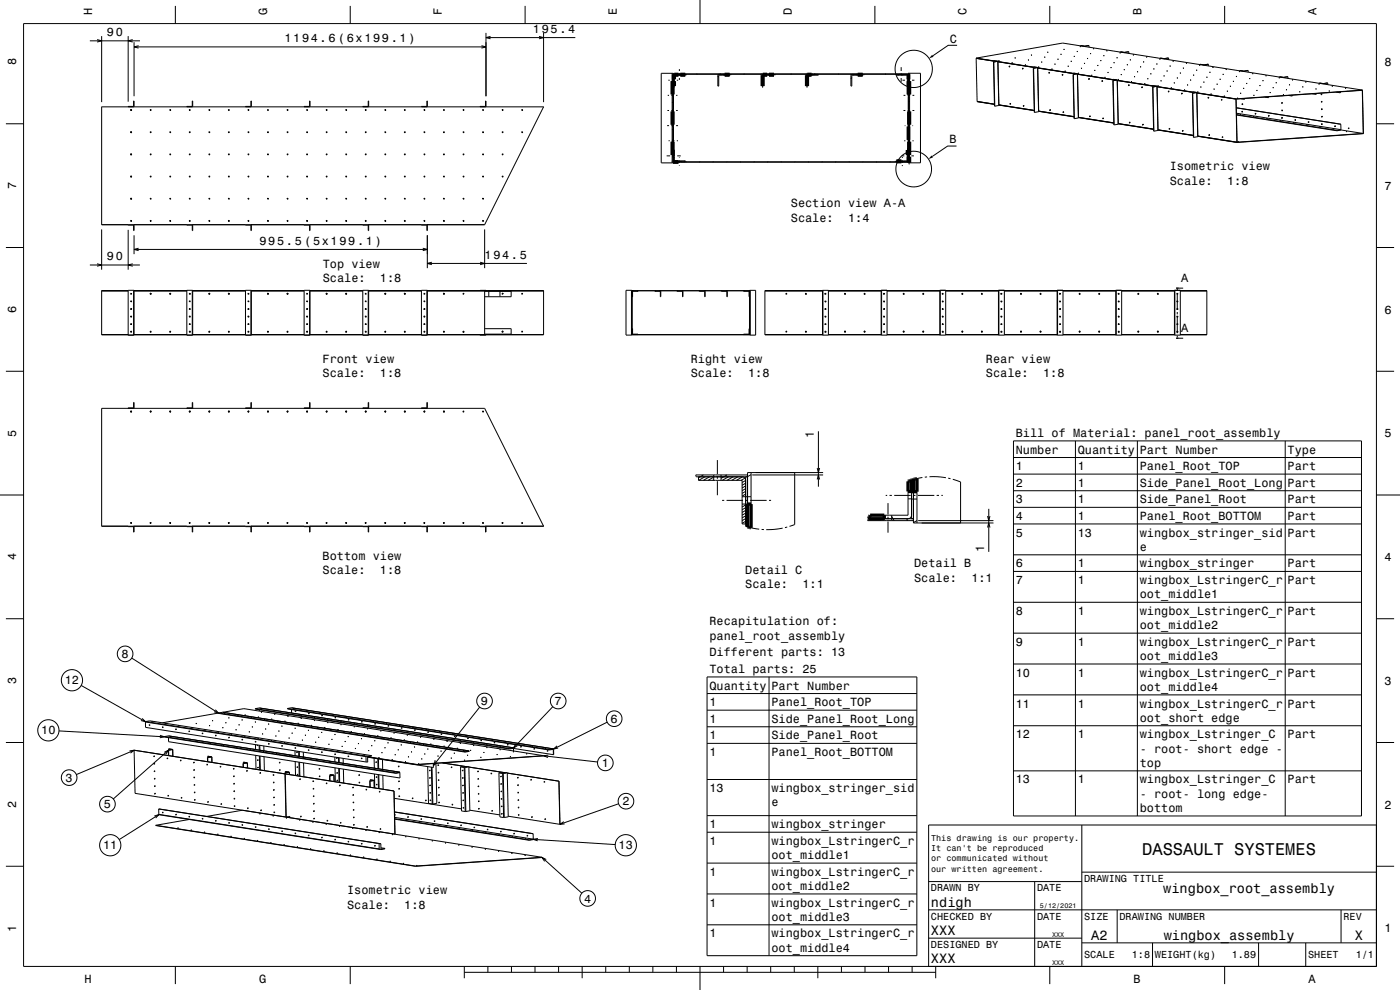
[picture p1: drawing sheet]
<svg xmlns="http://www.w3.org/2000/svg" width="594mm" height="420mm" viewBox="0 0 594 420" stroke-linecap="round" stroke-linejoin="round" font-family="sans-serif">
<defs><g id="words">
<text font-size="7.2" x="484.6" y="362.6">DASSAULT SYSTEMES</text>
<g font-size="5.8">
<text x="493.6" y="378.6">wingbox_root_assembly</text>
<text x="395" y="384.6">ndigh</text>
<text x="395" y="396.6">XXX</text>
<text x="463" y="398.6">A2</text>
<text x="493.7" y="398.6">wingbox_assembly</text>
<text x="574.8" y="398.6">X</text>
<text x="395" y="408.6">XXX</text>
</g>
<g font-size="5">
<text x="39.1" y="6.5" transform="rotate(-90 39.1 6.5)">H</text>
<text x="113.3" y="6.5" transform="rotate(-90 113.3 6.5)">G</text>
<text x="187.5" y="6.5" transform="rotate(-90 187.5 6.5)">F</text>
<text x="261.7" y="6.5" transform="rotate(-90 261.7 6.5)">E</text>
<text x="335.9" y="6.5" transform="rotate(-90 335.9 6.5)">D</text>
<text x="410.1" y="6.5" transform="rotate(-90 410.1 6.5)">C</text>
<text x="484.3" y="6.5" transform="rotate(-90 484.3 6.5)">B</text>
<text x="558.5" y="6.5" transform="rotate(-90 558.5 6.5)">A</text>
<text x="45.4" y="15.3">90</text>
<text x="120.7" y="17.9">1194.6 (6x199.1)</text>
<text x="226.1" y="13.9">195.4</text>
<text x="403.1" y="18">C</text>
<text x="6.8" y="27.8" transform="rotate(-90 6.8 27.8)">8</text>
<text x="587.5" y="28.1">8</text>
<text x="402.8" y="60.8">B</text>
<text x="496.3" y="72.3">Isometric view</text>
<text x="6.8" y="80.3" transform="rotate(-90 6.8 80.3)">7</text>
<text x="496.3" y="78.3">Scale:</text>
<text x="520.6" y="78.3">1:8</text>
<text x="587.5" y="80.6">7</text>
<text x="335.5" y="88">Section view A-A</text>
<text x="335.5" y="94">Scale:</text>
<text x="359.8" y="94">1:4</text>
<text x="110.1" y="103.8">995.5 (5x199.1)</text>
<text x="45.4" y="110.4">90</text>
<text x="136.9" y="113.7">Top view</text>
<text x="205.6" y="109.8">194.5</text>
<text x="136.9" y="119.8">Scale:</text>
<text x="161.2" y="119.8">1:8</text>
<text x="501.2" y="119.6">A</text>
<text x="6.8" y="132.8" transform="rotate(-90 6.8 132.8)">6</text>
<text x="587.5" y="133.1">6</text>
<text x="501.2" y="140.9">A</text>
<text x="136.9" y="154">Front view</text>
<text x="293.1" y="154">Right view</text>
<text x="418.3" y="154">Rear view</text>
<text x="136.9" y="160.1">Scale:</text>
<text x="161.2" y="160.1">1:8</text>
<text x="293.1" y="160.1">Scale:</text>
<text x="317.4" y="160.1">1:8</text>
<text x="418.3" y="160.1">Scale:</text>
<text x="442.6" y="160.1">1:8</text>
<text x="6.8" y="185.3" transform="rotate(-90 6.8 185.3)">5</text>
<text x="345.2" y="186" transform="rotate(-90 345.2 186)">1</text>
<text x="431" y="185.4">Bill of Material: panel_root_assembly</text>
<text x="587.5" y="185.6">5</text>
<text x="431" y="192.4">Number</text>
<text x="457.3" y="192.4">Quantity</text>
<text x="483.6" y="192.4">Part Number</text>
<text x="546.3" y="192.4">Type</text>
<text x="431" y="199.5">1</text>
<text x="457.3" y="199.5">1</text>
<text x="483.6" y="199.5">Panel_Root_TOP</text>
<text x="546.3" y="199.5">Part</text>
<text x="431" y="206.5">2</text>
<text x="457.3" y="206.5">1</text>
<text x="483.6" y="206.5">Side_Panel_Root_Long</text>
<text x="546.3" y="206.5">Part</text>
<text x="431" y="213.5">3</text>
<text x="457.3" y="213.5">1</text>
<text x="483.6" y="213.5">Side_Panel_Root</text>
<text x="546.3" y="213.5">Part</text>
<text x="431" y="220.6">4</text>
<text x="457.3" y="220.6">1</text>
<text x="483.6" y="220.6">Panel_Root_BOTTOM</text>
<text x="546.3" y="220.6">Part</text>
<text x="431" y="227.6">5</text>
<text x="457.3" y="227.6">13</text>
<text x="483.6" y="227.6">wingbox_stringer_sid</text>
<text x="546.3" y="227.6">Part</text>
<text x="483.6" y="233.7">e</text>
<text x="6.8" y="237.8" transform="rotate(-90 6.8 237.8)">4</text>
<text x="136.9" y="237.6">Bottom view</text>
<text x="417.5" y="234.1" transform="rotate(-90 417.5 234.1)">1</text>
<text x="587.5" y="238.1">4</text>
<text x="136.9" y="243.6">Scale:</text>
<text x="161.2" y="243.6">1:8</text>
<text x="316.2" y="243.6">Detail C</text>
<text x="387.8" y="240.7">Detail B</text>
<text x="431" y="240.7">6</text>
<text x="457.3" y="240.7">1</text>
<text x="483.6" y="240.7">wingbox_stringer</text>
<text x="546.3" y="240.7">Part</text>
<text x="316.2" y="249.6">Scale:</text>
<text x="340.5" y="249.6">1:1</text>
<text x="387.8" y="246.8">Scale:</text>
<text x="412.1" y="246.8">1:1</text>
<text x="431" y="247.8">7</text>
<text x="457.3" y="247.8">1</text>
<text x="483.6" y="247.8">wingbox_LstringerC_r</text>
<text x="546.3" y="247.8">Part</text>
<text x="483.6" y="253.8">oot_middle1</text>
<text x="431" y="260.9">8</text>
<text x="457.3" y="260.9">1</text>
<text x="483.6" y="260.9">wingbox_LstringerC_r</text>
<text x="546.3" y="260.9">Part</text>
<text x="301" y="265.4">Recapitulation of:</text>
<text x="483.6" y="266.9">oot_middle2</text>
<text x="301" y="271.4">panel_root_assembly</text>
<text x="431" y="274">9</text>
<text x="457.3" y="274">1</text>
<text x="483.6" y="274">wingbox_LstringerC_r</text>
<text x="546.3" y="274">Part</text>
<text x="51.6" y="279.2">8</text>
<text x="301" y="278.5">Different parts: 13</text>
<text x="483.6" y="280">oot_middle3</text>
<text x="301" y="285.5">Total parts: 25</text>
<text x="431" y="287.1">10</text>
<text x="457.3" y="287.1">1</text>
<text x="483.6" y="287.1">wingbox_LstringerC_r</text>
<text x="546.3" y="287.1">Part</text>
<text x="6.8" y="290.3" transform="rotate(-90 6.8 290.3)">3</text>
<text x="27.5" y="290.3">12</text>
<text x="301" y="292.5">Quantity</text>
<text x="327.3" y="292.5">Part Number</text>
<text x="483.6" y="293.1">oot_middle4</text>
<text x="587.5" y="290.6">3</text>
<text x="204.1" y="299.2">9</text>
<text x="235.3" y="299.2">7</text>
<text x="301" y="299.6">1</text>
<text x="327.3" y="299.6">Panel_Root_TOP</text>
<text x="431" y="300.2">11</text>
<text x="457.3" y="300.2">1</text>
<text x="483.6" y="300.2">wingbox_LstringerC_r</text>
<text x="546.3" y="300.2">Part</text>
<text x="17.5" y="311.6">10</text>
<text x="259.1" y="306.7">6</text>
<text x="301" y="306.6">1</text>
<text x="327.3" y="306.6">Side_Panel_Root_Long</text>
<text x="483.6" y="306.2">oot_short edge</text>
<text x="301" y="313.7">1</text>
<text x="327.3" y="313.7">Side_Panel_Root</text>
<text x="431" y="313.2">12</text>
<text x="457.3" y="313.2">1</text>
<text x="483.6" y="313.2">wingbox_Lstringer_C</text>
<text x="546.3" y="313.2">Part</text>
<text x="301" y="320.7">1</text>
<text x="327.3" y="320.7">Panel_Root_BOTTOM</text>
<text x="483.6" y="319.3">- root- short edge -</text>
<text x="255.3" y="325.4">1</text>
<text x="483.6" y="325.3">top</text>
<text x="27.8" y="331.7">3</text>
<text x="431" y="332.4">13</text>
<text x="457.3" y="332.4">1</text>
<text x="483.6" y="332.4">wingbox_Lstringer_C</text>
<text x="546.3" y="332.4">Part</text>
<text x="264.1" y="341.7">2</text>
<text x="301" y="336.1">13</text>
<text x="327.3" y="336.1">wingbox_stringer_sid</text>
<text x="483.6" y="338.4">- root- long edge-</text>
<text x="6.8" y="342.8" transform="rotate(-90 6.8 342.8)">2</text>
<text x="44.1" y="342.9">5</text>
<text x="327.3" y="342.1">e</text>
<text x="483.6" y="344.5">bottom</text>
<text x="587.5" y="343.1">2</text>
<text x="301" y="351.4">1</text>
<text x="327.3" y="351.4">wingbox_stringer</text>
<text x="301" y="358.4">1</text>
<text x="327.3" y="358.4">wingbox_LstringerC_r</text>
<text x="43.7" y="360.3">11</text>
<text x="262.5" y="360.3">13</text>
<text x="327.3" y="364.5">oot_middle1</text>
<text x="301" y="371.5">1</text>
<text x="327.3" y="371.5">wingbox_LstringerC_r</text>
<text x="327.3" y="377.6">oot_middle2</text>
<text x="147.3" y="379.4">Isometric view</text>
<text x="247.8" y="382.9">4</text>
<text x="147.3" y="385.4">Scale:</text>
<text x="171.5" y="385.4">1:8</text>
<text x="301" y="384.6">1</text>
<text x="327.3" y="384.6">wingbox_LstringerC_r</text>
<text x="6.8" y="395.3" transform="rotate(-90 6.8 395.3)">1</text>
<text x="327.3" y="390.7">oot_middle3</text>
<text x="587.5" y="395.6">1</text>
<text x="301" y="397.7">1</text>
<text x="327.3" y="397.7">wingbox_LstringerC_r</text>
<text x="327.3" y="403.8">oot_middle4</text>
<text x="35.8" y="416.8">H</text>
<text x="110" y="416.8">G</text>
<text x="481" y="416.8">B</text>
<text x="555.2" y="416.8">A</text>
</g>
<g font-size="4.3">
<text x="460" y="374.2">DRAWING TITLE</text>
<text x="395" y="378.2">DRAWN BY</text>
<text x="440" y="378.2">DATE</text>
<text x="395" y="390.2">CHECKED BY</text>
<text x="440" y="390.2">DATE</text>
<text x="460" y="390.2">SIZE</text>
<text x="475" y="390.2">DRAWING NUMBER</text>
<text x="570" y="390.2">REV</text>
<text x="395" y="402.2">DESIGNED BY</text>
<text x="440" y="402.2">DATE</text>
<text x="460" y="406.6">SCALE</text>
<text x="480.2" y="406.6">1:8</text>
<text x="490" y="406.6">WEIGHT(kg)</text>
<text x="522.6" y="406.6">1.89</text>
<text x="555" y="406.6">SHEET</text>
<text x="575.2" y="406.6">1/1</text>
</g>
<g font-size="3.6">
<text x="395.1" y="356.8">This drawing is our property.</text>
<text x="395.1" y="361.2">It can't be reproduced</text>
<text x="395.1" y="365.5">or communicated without</text>
<text x="395.1" y="369.8">our written agreement.</text>
</g>
<g font-size="2.9">
<text x="441.2" y="385.3">5/12/2021</text>
<text x="446.4" y="397.3">XXX</text>
<text x="446.4" y="409.3">XXX</text>
</g>
</g></defs>
<g fill="none" stroke="#000" stroke-width=".42">
<path d="M10 10h574v400h-574zM38.1 17.3h21.3M41.2 16.8l1.9 .5-1.9 .5M43.1 15.3v28M54.4 15.3v27.8M56.3 16.8l-1.9 .5 1.9 .5M56.9 17.9v22.9M56.9 19.9h149.3M58.8 19.4l-1.9 .5 1.9 .5M74.4 2.5v7.5M148.6 2.5v7.5M204.3 19.4l1.9 .5-1.9 .5"/>
<path d="M206.2 13.9v26.9M206.2 15.9h37.9M208.1 15.4l-1.9 .5 1.9 .6M222.8 2.5v7.5M228.7 15.4l1.9 .5-1.9 .6M230.6 13.9v29.4M297 0v10M371.2 2.5v7.5M406.1 19.2h-3.8l-6.5 4.5M445.4 2.5v7.5M458.2 19.8h.4zM458.6 19.8h.1"/>
<path d="M460.4 19.6l-.3 .1M460.4 19.6v.2M462.1 19.3l-1.7 .3M462.1 19.3l-3.6 .2M462.1 19.3v.7M519.6 2.5v7.5M280.6 31.1h4.9v38h-4.9zM283.6 34h.5M285.2 34h.9M285.2 31.7l.6 .4M285.2 33.6h.9M285.2 34.4h.9"/>
<path d="M285.2 31.1v38M285.5 37.7l.3 .1M285.5 31.3h100.1M285.8 31.5v37.1M285.9 31.3l-.4 .2h100.1M286.1 31.5l-.3 .4M287.2 34h.5M287.9 31.3v.6M288.3 29.3v.8M288.3 31.1v1M288.3 33.1v.8M288.6 31.3v.6"/>
<path d="M290.7 31.5v.4h-4.6v4.6h-.3M295.9 31.3l-.4 .2M304.6 32.1l.3 .7M304.9 31.5l-.3 .4v4.6h.3v-4.6h4.7v-.4M305.9 31.3l-.4 .2M306.7 31.3v.6M307.1 31.3v.7M307.5 31.3v.6M315.9 31.3l-.4 .2M323.8 31.5l-.4 .4v4.6h.4v-4.6h4.6v-.4M325.5 31.3v.6M325.9 31.3v.7"/>
<path d="M326.3 31.3v.6M335.9 31.3l-.4 .2M342.6 31.5l-.4 .4v4.6h.4v-4.6h4.6v-.4M344.3 31.3v.6M344.7 31.3v.7M345.1 31.7l.4 .2M345.1 31.3v.6M345.9 31.3l-.4 .2M355.9 31.3l-.4 .2M361.4 31.5l-.4 .4v4.6h.4v-4.6h4.6v-.4M361.4 32.9l-.4 .6M362.2 31.5l-.2 .4"/>
<path d="M363.1 31.3v.6M363.5 31.3v.7M363.9 31.3v.6M365.9 31.3l-.4 .2M375.9 31.3l-.4 .2M380.4 31.5v.4h4.6v4.6M381.5 31.5l-.6 .4M382 31.3v.6M382.4 28.5v1.6M382.4 31.1v1M382.4 33.1v1.6M382.7 31.3v.6"/>
<path d="M382.9 34h1M383.5 31.5l-.6 .4M385 34h.9M385 31.5l.3 .4M385 33.6h.9M385 34.4h.9M385 36.5h.3M385.3 31.7l-.4 .2M385.3 32.8l-.3 .2M385.3 36.2l-.3 .3M385.3 35.1l-.3 .2M385.3 31.5v37.1"/>
<path d="M385.6 31.5h-.1M385.6 31.1h4.9v38h-4.9zM385.9 31.3l-.3 .2M385.9 31.1v38M387 34h1M414.2 24.7l36.7-6.4 127.2 19.9M414.2 24.7l7.5 1.1M414.2 24.7v.1M414.2 24.8l7.5 1.1M414.2 24.8l.4 18.2M421.5 26.3l.6 18.7M421.5 26.3h.2"/>
<path d="M421.7 26.3l.4 18.7M421.7 25.7v.6M421.7 25.7l1.7 .3M421.8 25.7h-.1M423.2 26l-1.7 .3M423.4 26l-1.7 .3M423.4 26l.4 18.7M423.4 26.1l15.1 2.4M423.4 26.2l15.1 2.4M423.6 25.8h.4zM428.3 28v.4l-.1-.3M428.3 28l-.1 .1"/>
<path d="M428.3 28l.1 .4-.1-.3M428.4 28.1v.2M429.2 26.7h.4zM430.5 24.6h.4zM430.9 24.6h.1M433.9 28.9l.1 .4-.2-.3M433.9 28.9l-.1 .1M433.9 28.9l.1 .4-.1-.3M434 28.9l.1 .3M434.9 27.5h.4zM435.3 27.5h.1M436.6 25.5h-.4"/>
<path d="M436.6 25.5h-.1M437.4 23.4h.4zM437.8 23.4h.1M438.4 28.9l.6 18.8M438.4 28.9l.1 .1M438.5 29l.5 18.7M438.5 28.4l1.7 .2M438.5 28.4v.5M438.7 28.4h-.2M440.1 28.6l-1.7 .3M440.2 28.7l-1.7 .3M440.2 28.7l.5 18.7"/>
<path d="M440.2 28.6l.5 18.8M440.3 28.8l15.1 2.3M440.3 28.9l15.1 2.3M440.9 28.4h-.4M440.9 28.4h.1M441.8 26.3h.4zM442.2 26.3h.1M443.1 24.3h.4zM443.5 24.3h.1M444.8 22.2h-.4M444.8 22.2h-.1M445.1 30.7l.1 .3z"/>
<path d="M445.2 30.6l.1 .4zM445.3 30.7v.2M446.1 29.3h.4zM446.5 29.3h.1M447.4 27.2h.4zM447.8 27.2h.1M449.1 25.1h-.4M449.1 25.1h.1M450 23.1h.4zM450.4 23.1h.1M450.7 31.6l.1 .3zM450.8 31.5l.1 .4z"/>
<path d="M450.9 31.6v.2M451.3 21h.4zM451.7 21h.1M451.8 30.2h.4zM452.2 30.2h-.1M453.4 28.1h-.4M453.4 28.1h.1M454.3 26h.4zM454.7 26h.1M455.3 31.6l.5 18.7M455.4 31l1.6 .3M455.4 31v.6"/>
<path d="M455.4 31l1.7 .3M455.6 23.9h.4zM456 23.9h.1M457.1 31.3l-1.8 .3M457.1 31.3h.1M457.2 31.3l.3 18.7M457.2 31.4l15.1 2.4M457.2 31.5l15.1 2.4M457.3 21.8l-.4 .1M457.3 21.8v.1M457.8 31.1h-.4M457.8 31.1h.1"/>
<path d="M458.7 29h.4zM459.1 29h.1M460 26.9h.4zM460.4 26.9h-.1M461.6 24.8h-.4M461.6 24.8h.1M461.9 33.4l.2 .3zM462.1 33.3v.4M462.1 33.4l.1 .2M462.5 22.7h.4zM462.9 22.7h.1M463 32h.4z"/>
<path d="M463.4 32h.1M463.8 20.7l.4-.1zM464.2 20.6v.1M464.3 29.9h.4zM464.7 29.9h.1M466 27.8h-.4M466 27.8h.1M466.9 25.7h.4zM467.3 25.7h.1M467.7 34.2v.4M467.7 34.2l.1 .4M467.8 34.2v.3"/>
<path d="M468.1 23.6h.4zM468.5 23.6h.1M468.6 32.8h.4zM469 32.8h.1M469.4 21.5h.4zM469.8 21.5h.1M470.3 30.8h-.4M470.3 30.8h.1M471.2 28.7h.4zM471.6 28.7h.1M472.2 34.2l.5 18.8M472.2 34.2l.1 .1"/>
<path d="M472.3 34.3l.4 18.7M472.3 33.7l1.7 .2M472.3 33.7v.5M472.4 33.7h-.1M472.5 26.6h.4zM472.9 26.6h.1M473.8 24.5h.4zM473.9 33.9l-1.7 .3M474 34l-1.7 .3M474 34l.4 18.7M474 33.9h.1M474.1 34l15.1 2.4"/>
<path d="M474.1 34.1l15.1 2.4M474.2 24.5h.1M474.7 33.7h-.4M474.7 33.7h.1M475.1 22.4h.4zM475.5 22.4h-.1M475.5 31.6h.4zM475.9 31.6h.1M476.8 29.6l.4-.1zM477.2 29.5v.1M477.2 22.2l-.2 .2M477.2 22.2v.2"/>
<path d="M478.1 27.5h.4zM478.5 27.5h.1M478.8 36l.2 .3zM478.9 21.9l-3.5 .2M478.9 21.9v.8M478.9 21.9l-1.7 .3M478.9 35.9l.1 .4M479 36l.1 .2M479.4 25.4h.4zM479.8 25.4h.1M479.9 34.6h.4zM480.3 34.6h.1"/>
<path d="M480.7 23.3h.4zM481.1 23.3h.1M481.2 32.5h.4zM481.6 32.5h.1M482.9 30.4h-.4M482.9 30.4h-.1M483.7 28.4l.4-.1zM484.1 28.3v.1M484.5 36.8l.1 .4M484.6 36.8v.4M484.7 36.9v.2M485 26.3h.4z"/>
<path d="M485.4 26.3h.1M485.5 35.5h.4zM485.9 35.5h.1M486.3 24.2h.4zM487.2 33.4h-.4M487.2 33.4h.1M488.1 31.3h.4zM488.5 31.3h.1M489 36.9l.6 18.7M489 36.9h.2M489.2 36.9l.4 18.7M489.2 36.3l1.7 .3"/>
<path d="M489.2 36.3v.6M489.3 36.3h-.1M489.4 29.2h.4zM489.8 29.2h.1M490.7 27.2l.4-.1zM490.7 36.6l-1.7 .3M490.9 36.6l-1.7 .3M490.9 36.6h.1M490.9 36.6l.4 18.7M490.9 36.7l15.2 2.4M490.9 36.8l15.2 2.4M491.1 27.1l-.1 .1"/>
<path d="M491.5 36.4h-.4M491.5 36.4h.1M491.9 25.1h.4zM492.3 24.6v.2M492.4 24.6h-.1M492.4 34.3h.4zM492.8 34.3h.1M493.7 32.2h.4zM494.1 32.2h.1M494.1 24.9l-.2 .1M494.1 24.9v.1M495 30.1h.4z"/>
<path d="M495.4 30.1h.1M495.7 38.7l.2 .3zM495.8 24.6l-1.8 .3-1.7-.3M495.8 24.6v.7M495.8 24.6l-1.7 .3M495.8 38.6l.1 .4zM495.9 38.7v.2M496.3 28h.4zM496.7 28h.1M496.8 37.3l.4-.1zM497.2 37.2v.1M497.6 26l.4-.1z"/>
<path d="M498 25.9v.1M498.1 35.2h.4zM498.5 35.2h-.1M499.3 33.1h.4zM499.7 33.1h.1M500.6 31h.4zM501 31h.1M501.3 39.6l.2 .3zM501.5 39.5v.4zM501.5 39.5l.1 .3M501.9 28.9h.4zM502.4 38.1h.4z"/>
<path d="M503.6 26.8h-.4M503.6 26.8h.1M503.7 36.1l.4-.1zM504.1 36v.1M505 34h.4zM505.4 34h.1M505.9 39.5l.6 18.8M505.9 39.5l.2 .1M506.1 39.6l.4 18.7M506.1 39l1.5 .2-1.7 .3M506.1 39v.5M506.1 39l1.7 .2"/>
<path d="M506.3 31.9h.3zM506.6 31.9h.1M507.5 29.8h.4zM507.8 39.3l-1.7 .3M507.8 39.3l.4 18.7M507.8 39.2h.1M507.8 39.3l16.6 2.7M508 39h.4zM508.4 39h.1M508.8 27.7h.4zM509.2 27.3v.1M509.2 27.7h.1"/>
<path d="M509.3 27.3h-.1M509.3 36.9h.4zM509.7 36.9h.1M510.6 34.9l.4-.1zM511 34.8v.1M511 27.5l-.3 .2M511 27.5v.2M511.9 32.8h.4zM512.7 27.2l-1.8 .3-1.7-.2M512.7 27.2v.8M512.7 27.2l-1.7 .3M513.2 30.7h.4z"/>
<path d="M513.6 30.7h-.1M513.7 39.9h.4zM514.1 39.9h-.1M514.4 28.6h.4zM514.8 28.6h.1M514.9 37.8h.4zM516.2 35.7h.4zM516.6 35.7h.1M517.5 33.7l.4-.1zM518.8 31.6h.4zM519.2 31.6h.1M520.5 29.5h-.4"/>
<path d="M520.5 29.5h.1M520.6 38.7h.4zM521 38.7h.1M521.8 36.6h.4zM523.1 34.5h.4zM523.5 34.5h.1M524.8 32.4l-.4 .1M524.8 32.4v.1M525.7 30.4h.4zM526 29.9v.2M526 29.9l1.6 .3M526.1 30.4h.1"/>
<path d="M526.2 39.6h.4zM526.6 39.6h.1M527.5 37.5h.4zM527.6 30.2v.1M527.9 30.2h-.3M527.9 30.2v.1M529.2 35.4h-.4M529.2 35.4h-.1M529.6 29.9l-1.9 .3-1.7-.3M529.6 29.9v.7M529.6 29.9l-1.7 .3M530 33.3h.4z"/>
<path d="M530.4 33.3h.1M531.3 31.2h.4zM531.7 31.2v.1M533.5 38.4h-.4M533.5 38.4h.1M534.8 36.3h-.4M534.8 36.3h.1M535.7 34.2h.4zM536.1 34.2h.1M537.4 32.1h-.4M537.4 32.1h-.1M539.1 39.3h-.4"/>
<path d="M539.1 39.3h.1M540 37.2h.4zM541.7 35.1h-.4M541.7 35.1h.1M542.9 32.6l1.6 .2M542.9 32.6v.1M543 33h-.4M543 33h.1M544.5 32.8v.2M544.8 32.8h-.3M544.8 32.8v.2M546 38.1h-.4"/>
<path d="M546 38.1h.1M546.5 32.5l-1.9 .3-1.7-.2M546.5 32.5v.8M546.5 32.5l-1.7 .3M546.9 36h.4zM547.3 36h.1M548.2 33.9h.4zM551.7 38.9l-.4 .1M551.7 38.9v.1M552.5 36.9h.4zM554.2 34.8h-.4M554.2 34.8h.1"/>
<path d="M558.5 39.7v.4l-1.7-.3M558.6 37.7h-.4M558.6 37.7v.1M559.8 35.2v.2M559.9 35.7h-.4M559.9 35.7h.1M559.9 35.2h-.1M560.6 39.9l.1 .3M560.6 39.8l.1 .4-.1-.3M560.6 39.8v.1M560.7 39.8h.1M560.7 39.8l-.1 .2"/>
<path d="M560.8 39.9v.2M561.4 35.6h.2M563.2 35.2h.1M563.3 35.2l-1.8 .3-1.7-.3M563.3 35.2l.1 .7M564.2 38.6h-.4M564.2 38.6h.1M565.1 36.5h.4zM566.9 39.1l1.7 .3M568.6 39v.4M568.7 39l-.1 .4M570.7 37.4h.4z"/>
<path d="M571.1 37.4h.1M572 38.7l-.2 .1M578 38.3h.1M578 38.3l.4 18.3M578.1 38.2l-53.7 3.8M578.1 38.2v.1M578.1 38.3l-53.7 3.7M578.1 38.3l.4 18.3M578.1 38.3h-.1M2.5 52.5h7.5M43.1 45.3h187.5l-25 50h-162.5zM54.4 45.3l2.3-.2 .2-2.3-.2 2.5"/>
<path d="M55.4 46.6l.4 .1zM55.4 56l.4 .1zM55.6 46.5v.4zM55.6 55.9v.4zM63.9 46.5v.4zM63.9 55.9v.4zM72.2 46.5v.4zM72.2 55.9v.4zM79.3 45.3l2.3-.2 .2-2.3-.2 2.5M80.5 46.5v.4zM80.5 55.9v.4zM88.8 46.5v.4z"/>
<path d="M88.8 55.9v.4zM97.1 46.5v.4zM97.1 55.9v.4zM104.2 45.3l2.3-.2 .1-2.3-.1 2.5M105.4 46.5v.4zM105.4 55.9v.4zM113.6 46.5l.1 .4zM113.6 55.9l.1 .4zM121.9 46.5l.1 .4zM121.9 55.9l.1 .4zM129 45.3l2.3-.2 .2-2.3-.2 2.5M130.2 46.5l.1 .4z"/>
<path d="M130.2 55.9l.1 .4zM138.5 46.5l.1 .4zM138.5 55.9l.1 .4zM146.8 46.5l.1 .4zM146.8 55.9l.1 .4zM153.9 45.3l2.3-.2 .2-2.3-.2 2.5M155.1 46.5l.1 .4zM155.1 55.9l.1 .4zM163.4 46.5l.1 .4zM163.4 55.9l.1 .4zM171.7 46.5l.1 .4zM171.7 55.9l.1 .4z"/>
<path d="M178.8 45.3l2.3-.2 .2-2.3-.2 2.5M180 46.5l.1 .4zM180 55.9l.1 .4zM188.3 46.5l.1 .4zM188.3 55.9l.1 .4zM196.6 46.5l.1 .4zM196.6 55.9l.1 .4zM203.7 45.3l2.3-.2 .2-2.3-.2 2.5M204.9 46.5l.1 .4zM204.9 55.9l.1 .4zM213.2 46.5l.1 .4zM213.2 55.9l.1 .4z"/>
<path d="M221.5 46.5v.4zM221.5 55.9v.4zM230.6 45.4h.1M230.6 45.3v.1M283 53.3h.9M283.2 46.9h.7M283.3 40.5h.6M283.7 59.7h.4M284.9 40.5h1M284.9 46.9h1M284.9 53.3h1M285.2 59.7h.9"/>
<path d="M285.2 43.3l.6 .3M285.2 54.8l.6 .4M285.5 49.3l.3 .1M285.8 59.3h-.6M285.8 40.1h-.6M285.8 40.8h-.6M285.8 46.5h-.6M285.8 47.3h-.6M285.8 52.9h-.6M285.8 53.7h-.6M286.9 40.5h.5M286.9 46.9h.7"/>
<path d="M286.9 53.3h.8M287.2 59.7h.4M383.3 46.9h.8M383.4 40.5h.7M383.6 59.7h.5M383.9 53.3h.2M385.1 59.7h1M385.1 40.5h1M385.1 46.9h1M385.1 53.3h1M385.3 59.3h.6M385.3 40.1h.6"/>
<path d="M385.3 40.8h.6M385.3 46.5h.6M385.3 47.3h.6M385.3 52.9h.6M385.3 53.7h.6M385.6 51.1l-.3 .3M385.6 41.1l-.3 .3M385.9 54.4l-.3 .2M385.9 42.8l-.3 .3M387.1 59.7h.6M387.1 40.5h.8M387.1 46.9h.8"/>
<path d="M387.1 53.3h.3M414.6 43l7.3 1.2M414.6 43l7.3 1.3M423.8 44.7l-1.7 .3M423.8 44.5l15 2.4M423.8 44.7h.1M428.6 44l.1 .2M428.6 43.8l.1 .4M428.7 43.8v.4M428.7 43.9l.1 .2M434.2 44.9l.2 .2M434.2 44.8l.2 .3"/>
<path d="M434.2 44.7l.1 .4M434.3 44.7l-.1 .1M434.4 44.8v.1M434.4 44.9v.1M440.7 47.4l-1.7 .3M440.7 47.1l15 2.4M440.7 47.2l15 2.4M445.5 46.6l.1 .3M445.5 46.5l.1 .4M445.6 46.5l.1 .3M451.1 47.5l.1 .2M451.1 47.4l.1 .3"/>
<path d="M451.1 47.4l.1 .4M451.2 47.4h-.1M451.2 47.4l.1 .3M457.5 50l-1.7 .3M457.6 49.8l15 2.3-15-2.2M457.6 50h-.1M462.4 49.3l.1 .2M462.4 49.1v.4M462.4 49.1l.1 .4M462.5 49.2v.2M468 50.2l.1 .2M468 50.1l.1 .3"/>
<path d="M468 50.1l.2 .2M468 50l.1 .4M474.4 52.7l-1.7 .3M474.5 52.4l14.9 2.4-14.9-2.3M474.5 52.7h-.1M479.2 51.9l.1 .3zM479.2 51.9l.2 .3M479.3 51.8l.1 .4M479.4 51.8v.3M484.8 52.8l.2 .3M484.9 52.8l.1 .2M484.9 52.7l.1 .3"/>
<path d="M484.9 52.7l.1 .2M484.9 52.7l.1 .4M484.9 52.7l-.1 .1M485 52.9l.1 .1M491.3 55.3l-1.7 .3M491.3 55.1l15 2.3M491.3 55.2l15 2.3M491.4 55.3h-.1M496.1 54.5l.1 .3M496.1 54.6l.2 .2M496.2 54.4l-.1 .1M496.3 54.5v.2"/>
<path d="M501.7 55.4l.1 .3M501.7 55.5l.2 .2M501.8 55.4l.1 .3M501.8 55.3v.1M501.9 55.4v.1M501.9 55.5v.1M508.2 58l-1.7 .3M508.2 57.7l16.6 2.6M508.2 57.8l16.6 2.6M508.2 58h.1M512.6 41.3l.1 .3zM512.7 41.2l.1 .4-.1-.3"/>
<path d="M512.7 41.2v.1M512.8 41.3v.2M512.9 57.2l.2 .3zM513 57.2v.1M513 57.1v.2M513.1 57.1l.1 .3M518.2 42.2l.2 .3zM518.3 42.1l.1 .4M518.6 58l.1 .4zM518.6 58l.2 .3M519.3 40.8h.4zM524.4 42l.4 18.3"/>
<path d="M524.5 45.8l44.4 6.9zM524.6 48l44.3 7M524.6 48.6l42.6 6.7M524.6 48.8l42.6 6.7M524.9 41.7h.4zM525.3 41.7h.1M526.1 48.6h.4zM527 44.1l.2 .3zM527 47.2l.2 .3M527.1 44.1l.1 .3M527.1 47.2l.1 .3M527.1 44v.1"/>
<path d="M527.1 44v.2M527.1 47.3l.1 .2M527.1 44h.1M527.2 44.1l.1 .2M528.1 41.8v.3l-1.6-.2M531.7 49.4h.4zM531.8 40.5h.4zM532.7 48.1l.1 .3M532.7 48.1l.1 .3zM532.8 48.1v.3M537.4 50.3h.4zM538.2 41.1v.3l-1.6-.2"/>
<path d="M538.3 49l.1 .3M538.4 49h-.1M538.4 49v.2M543 51.2h.4zM543.8 43.6l.2 .3zM543.8 40.7h.1M543.9 46.7l.1 .3M543.9 49.8l.2 .3M543.9 43.5l.1 .4M543.9 43.5v.1M544 40.7h-.1M544 43.5h-.1"/>
<path d="M544 46.7l.1 .3M544 46.6v.4M544 46.6l-.1 .1M544 49.9v.3M544 46.6v.1M544 46.7l-.1 .1M544 50l.1 .1M544 43.5l.1 .3M544 46.7h.1M544.1 46.7v.3M544.4 40.2l.4-.1zM548.3 40.4v.3l-1.6-.2"/>
<path d="M548.6 52.1h.4zM549.5 50.7l.2 .3M549.6 50.7l.1 .4M549.7 50.8v.2M554.2 53h.4zM555.2 51.6v.4zM555.2 51.6l.1 .4zM555.3 51.7v.2M559.9 53.9h.4zM560.6 43l.2 .4zM560.7 46.2l.2 .3zM560.8 43v.3"/>
<path d="M560.8 43l-.1 .1M560.8 43h.1M560.8 49.4l.1 .3zM560.8 52.5l.1 .4zM560.8 46.1l.1 .4v-.3M560.8 46.1h.1M560.8 43l.1 .3M560.9 52.5v.3M560.9 49.3l.1 .4v-.3M560.9 49.3h.1M560.9 52.5v.1M565.5 54.7h.4z"/>
<path d="M566.4 53.4l.1 .4zM566.5 53.4v.3zM566.5 53.4l.1 .3M567.2 55.3v.2M568.9 52.7v2.3M568.9 55v.2M568.9 55l-1.7 .3M568.9 55.1l9.5 1.5M568.9 55.2l-1.7 .3M571.1 55.8h.4zM571.5 55.8h.1M572.1 54.3l.1 .3z"/>
<path d="M572.2 54.2l.1 .4M578.5 56.6h-.1M578.5 56.6l-53.7 3.8M584 52.5h7.5M55.4 65.4l.4 .1zM55.4 74.8l.4 .1zM55.6 65.3v.4zM55.6 74.7v.4zM63.9 65.3v.4zM63.9 74.7v.4zM72.2 65.3v.4zM72.2 74.7v.4z"/>
<path d="M80.5 65.3v.4zM80.5 74.7v.4zM88.8 65.3v.4zM88.8 74.7v.4zM97.1 65.3v.4zM97.1 74.7v.4zM105.4 65.3v.4zM105.4 74.7v.4zM113.6 65.3l.1 .4zM113.6 74.7l.1 .4zM121.9 65.3l.1 .4zM121.9 74.7l.1 .4z"/>
<path d="M130.2 65.3l.1 .4zM130.2 74.7l.1 .4zM138.5 65.3l.1 .4zM138.5 74.7l.1 .4zM146.8 65.3l.1 .4zM146.8 74.7l.1 .4zM155.1 65.3l.1 .4zM155.1 74.7l.1 .4zM163.4 65.3l.1 .4zM163.4 74.7l.1 .4zM171.7 65.3l.1 .4zM171.7 74.7l.1 .4z"/>
<path d="M180 65.3l.1 .4zM180 74.7l.1 .4zM188.3 65.3l.1 .4zM188.3 74.7l.1 .4zM196.6 65.3l.1 .4zM196.6 74.7l.1 .4zM204.9 65.3l.1 .4zM204.9 74.7l.1 .4zM213.2 65.3l.1 .4zM213.2 74.7l.1 .4zM282.8 66.1h1.5M285.3 66.1h1"/>
<path d="M285.5 66.5l.6 .4M285.5 60.8l.3 .1M285.5 68.6h100.1M285.5 68.8h100.1M285.8 68.3l.3 .3M285.8 67.9l.3 .2M285.8 64.4l.3 .2M285.8 65.5l.3 .2-.9 .1M285.8 60.1h-.6M285.8 63.6h.3v4.7h4.6v.3M286.1 66.5h-.9M286.4 68.3l.7 .3"/>
<path d="M287.3 66.1h1.5M287.9 68.3v.5M288.3 66.8v.2M288.3 68v1M288.3 70v.3M288.6 68.4l.5 .2M288.6 68.3v.5M290.4 68.3l.3 .1M291 68.6l.1 .2M296.8 68.6l.1 .2M302.6 68.6l.1 .2M308.3 68.6l.1 .2"/>
<path d="M314.1 68.6l.1 .2M319.9 68.6l.1 .2M325.6 68.6l.2 .2M331.4 68.6l.1 .2M337.2 68.6l.1 .2M343 68.6l.1 .2M348.7 68.6l.2 .2M354.5 68.6l.1 .2M360.3 68.6l.1 .2M366.1 68.6l.1 .2M371.8 68.6l.2 .2M377.6 68.6l.1 .2"/>
<path d="M382.5 68.3v.5M382.6 66.1h1.1M382.8 66.6v.4M382.8 68v1M382.8 70v.5M383.2 68.4l.3 .4M383.2 68.3v.5M384.7 66.1h1M385 65.7l.9 .1M385 66.5h.9M385.3 68.3l-.3 .3M385.3 60.1h.6"/>
<path d="M385.3 63.6h-.3v4.7h-4.6v.3M385.6 61.1l-.3 .3M386.7 66.1h1M405.8 62h-3.7l-6.6 4.4M524.8 60.3v.1M524.9 60.3h-.1M525.1 60.1h.4zM43.1 97.3v17.1M54.4 95.3l2.3 .2 .2 2.3-.2-2.5M54.4 97.5v16.9M55.4 84.2l.4 .2zM55.5 93.9h.3"/>
<path d="M55.6 93.5v.4zM55.6 84.1v.4zM56.9 99.8v8M63.8 93.9h.3M63.9 93.5v.4zM63.9 84.1v.4zM72.1 93.9h.3M72.2 93.5v.4zM72.2 84.1v.4zM79.3 95.3l2.3 .2 .2 2.3-.2-2.5M80.4 93.9h.3M80.5 93.5v.4z"/>
<path d="M80.5 84.1v.4zM88.7 93.9h.3M88.8 93.5v.4zM88.8 84.1v.4zM96.9 93.9h.4M97.1 93.5v.4zM97.1 84.1v.4zM104.2 95.3l2.3 .2 .1 2.3-.1-2.5M105.2 93.9h.4M105.4 93.5v.4zM105.4 84.1v.4zM113.5 93.9h.4"/>
<path d="M113.6 93.5l.1 .4zM113.6 84.1l.1 .4zM121.8 93.9h.3M121.9 93.5l.1 .4zM121.9 84.1l.1 .4zM129 95.3l2.3 .2 .2 2.3-.2-2.5M130.1 93.9h.3M130.2 93.5l.1 .4zM130.2 84.1l.1 .4zM138.4 93.9h.3M138.5 93.5l.1 .4zM138.5 84.1l.1 .4z"/>
<path d="M146.7 93.9h.3M146.8 93.5l.1 .4zM146.8 84.1l.1 .4zM153.9 95.3l2.3 .2 .2 2.3-.2-2.5M155 93.9h.3M155.1 93.5l.1 .4zM155.1 84.1l.1 .4zM163.3 93.9h.3M163.4 93.5l.1 .4zM163.4 84.1l.1 .4zM171.6 93.9h.3M171.7 93.5l.1 .4z"/>
<path d="M171.7 84.1l.1 .4zM178.8 95.3l2.3 .2 .2 2.3-.2-2.5M179.9 93.9h.3M180 93.5l.1 .4zM180 84.1l.1 .4zM181.3 99.8v14M188.2 93.9h.3M188.3 93.5l.1 .4zM188.3 84.1l.1 .4zM196.5 93.9h.3M196.6 93.5l.1 .4zM196.6 84.1l.1 .4z"/>
<path d="M204.8 93.9h.3M204.9 93.5l.1 .4zM204.9 84.1l.1 .4zM205.6 97.3v16.5M2.5 105h7.5M38.1 112.4h21.3M41.2 111.9l1.9 .5-1.9 .5M56.3 111.9l-1.9 .5 1.9 .5M56.9 105.8h124.4M58.8 105.3l-1.9 .5 1.9 .5M179.4 105.3l1.9 .5-1.9 .5M181.3 111.8h42.3"/>
<path d="M183.2 111.2l-1.9 .6 1.9 .5M203.7 111.2l1.9 .6-1.9 .5M584 105h7.5M43.1 123.4h11.3M54.4 123.3h-11.3v18.7h11.3M54.4 123.2h2.5v19h-2.5zM55.4 131.1h.4M55.4 134.3h.4M55.4 137.5h.4M55.5 127.7l.2 .3zM55.5 130.9l.2 .3zM55.5 134.1l.2 .3z"/>
<path d="M55.5 137.4l.2 .3zM55.5 124.5l.3 .3zM56.7 123.2v19M56.9 123.3h22.4M56.9 123.4h22.4M63.7 124.6l.4 .1zM63.9 124.4v.4zM72 124.6l.4 .1zM72.2 124.4v.4zM79.3 123.2h2.5v19h-2.5zM80.3 137.5h.4M80.3 134.3h.4"/>
<path d="M80.3 131.1h.4M80.4 127.7l.2 .3zM80.4 130.9l.2 .3zM80.4 134.1l.2 .3zM80.4 137.4l.2 .3zM80.4 124.5l.3 .3zM80.5 124.4v.4M81.6 123.2v19M81.8 123.3h22.4M81.8 123.4h22.4M88.6 124.6l.4 .1zM88.8 124.4v.4z"/>
<path d="M96.9 124.6l.4 .1zM97.1 124.4v.4zM104.2 123.2h2.4v19h-2.4zM105.2 137.5h.4M105.2 134.3h.4M105.2 131.1h.4M105.3 127.7l.2 .3zM105.3 130.9l.2 .3zM105.3 134.1l.2 .3zM105.3 137.4l.2 .3zM105.3 124.5l.2 .3zM106.5 123.2v19"/>
<path d="M106.6 123.3h22.4M106.6 123.4h22.4M113.5 124.6l.4 .1zM113.6 124.4l.1 .4zM121.8 124.6l.4 .1zM121.9 124.4l.1 .4zM129 123.2h2.5v19h-2.5zM130.1 137.5h.4M130.1 134.3h.4M130.1 131.1h.4M130.1 127.7l.3 .3zM130.1 130.9l.3 .3z"/>
<path d="M130.1 134.1l.3 .3zM130.1 137.4l.3 .3zM130.2 124.5l.2 .3zM131.3 123.2v19M131.5 123.3h22.4M131.5 123.4h22.4M138.4 124.6l.4 .1zM138.5 124.4l.1 .4zM146.7 124.6l.4 .1zM146.8 124.4l.1 .4zM153.9 123.2h2.5v19h-2.5zM155 137.5h.4"/>
<path d="M155 134.3h.4M155 131.1h.4M155 127.7l.3 .3zM155 130.9l.3 .3zM155 134.1l.3 .3zM155 137.4l.3 .3zM155.1 124.5l.2 .3zM156.2 123.2v19M156.4 123.3h22.4M156.4 123.4h22.4M163.3 124.6l.3 .1zM163.4 124.4l.1 .4z"/>
<path d="M171.6 124.6l.3 .1zM171.7 124.4l.1 .4zM178.8 123.2h2.5v19h-2.5zM179.9 137.5h.4M179.9 134.3h.4M179.9 131.1h.4M179.9 127.7l.3 .3zM179.9 130.9l.3 .3zM179.9 134.1l.3 .3zM179.9 137.4l.3 .3zM179.9 124.5l.3 .3zM181.1 123.2v19"/>
<path d="M181.3 123.3h49.3v18.7h-49.3M181.3 123.4h49.3M188.2 124.6l.3 .1zM188.3 124.4l.1 .4zM196.5 124.6l.3 .1zM203.7 123.3h2.5M205.6 123.3v18.7M205.6 123.6h11.3M205.6 139.4h11.3v2.5M206 123.2v.1M207.4 123.4v2.5M212.1 123.4v2.5"/>
<path d="M213 124.6l.4 .1zM213.1 124.5l.3 .2M216.9 123.4v2.5h-11.3M221.3 124.6l.4 .1zM265.6 123.2h2.5v19h-2.5zM267.9 123.2v19M268.1 123.3h50M268.1 123.4h50M268.2 139.4l.2 2.5-.2-.1M268.2 123.6l.2-.2-.2 2.5M270.7 123.4l-2.3 .2M277.9 123.4l2.3 .2"/>
<path d="M280.2 123.4l.2 2.5zM287.3 123.4l2.3 .2M289.6 123.4l.2 2.5zM296.7 123.4l2.3 .2M299 123.4l.2 2.5zM306.1 123.4l2.3 .2M308.4 123.4l.2 2.5-.2-2.5M315.5 123.4l2.3 .2 .2 2.3M317.8 123.4l.2 .2M318 139.4l-.2 2.5 .2-.1M318 123.4v18.5M318.1 123.2h2.5v19h-2.5z"/>
<path d="M318.3 123.2v19M324.5 123.4h24.5M333.5 124.6l.3 .1zM341.7 124.6l.4 .1zM342.1 124.5l-.3 .2M349 123.3h-24.5v18.7h24.5M349 123.2h2.5v19h-2.5zM349.2 123.2v19M350 137.5h.4M350 134.3h.4M350 131.1h.4M350 127.9h.4"/>
<path d="M350.1 137.3l.3 .3zM350.1 134.1l.3 .3zM350.1 130.9l.3 .3zM350.1 127.7l.3 .3zM350.1 124.5l.3 .3zM350.2 124.4v.4M351.5 123.3h22.4M351.5 123.4h22.4M358.3 124.6l.4 .1zM358.7 124.5l-.4 .2M366.6 124.6l.4 .1zM367 124.5l-.4 .2"/>
<path d="M373.9 123.2h2.5v19h-2.5zM374.1 123.2v19M374.9 137.5h.4M374.9 134.3h.4M374.9 131.1h.4M374.9 127.9h.4M375 137.3l.3 .3zM375 134.1l.3 .3zM375 130.9l.3 .3zM375 127.7l.3 .3zM375 124.5l.3 .3zM375.1 124.4v.4"/>
<path d="M376.4 123.3h22.3M376.4 123.4h22.3M383.2 124.6l.4 .1zM383.6 124.5l-.4 .2M391.5 124.6l.4 .1zM391.9 124.5l-.4 .2M398.7 123.2h2.5v19h-2.5zM398.9 123.2v19M399.8 137.5h.4M399.8 134.3h.4M399.8 131.1h.4M399.8 127.9h.4"/>
<path d="M399.9 137.3l.2 .3zM399.9 134.1l.2 .3zM399.9 130.9l.2 .3zM399.9 127.7l.2 .3zM399.9 124.5l.2 .3zM400 124.4v.4M401.2 123.3h22.4M401.2 123.4h22.4M408.1 124.6l.4 .1zM408.5 124.5l-.4 .2M416.4 124.6l.4 .1zM416.8 124.5l-.4 .2"/>
<path d="M423.6 123.2h2.5v19h-2.5zM423.8 123.2v19M424.7 137.5h.4M424.7 134.3h.4M424.7 131.1h.4M424.7 127.9h.4M424.8 137.3l.2 .3zM424.8 134.1l.2 .3zM424.8 130.9l.2 .3zM424.8 127.7l.2 .3zM424.8 124.5l.2 .3zM424.9 124.4v.4"/>
<path d="M426.1 123.3h22.4M426.1 123.4h22.4M433 124.6l.4 .1zM433.4 124.5l-.4 .2M441.3 124.6l.4 .1zM441.6 124.5l-.3 .2M448.5 123.2h2.5v19h-2.5zM448.7 123.2v19M449.6 137.5h.4M449.6 134.3h.4M449.6 131.1h.4M449.6 127.9h.4"/>
<path d="M449.7 137.3l.2 .3zM449.7 134.1l.2 .3zM449.7 130.9l.2 .3zM449.7 127.7l.2 .3zM449.7 124.5l.2 .3zM449.8 124.4v.4M451 123.3h22.4M451 123.4h22.4M457.9 124.6l.4 .1zM458.2 124.5l-.3 .2M466.2 124.6l.4 .1zM466.5 124.5l-.3 .2"/>
<path d="M473.4 123.2h2.5v19h-2.5zM473.6 123.2v19M474.5 137.5h.4M474.5 134.3h.4M474.5 131.1h.4M474.5 127.9h.4M474.5 137.3l.3 .3zM474.5 134.1l.3 .3zM474.5 130.9l.3 .3zM474.5 127.7l.3 .3zM474.5 124.5l.3 .3zM474.7 124.4v.4"/>
<path d="M475.9 123.3h22.4M475.9 123.4h22.4M482.8 124.6l.4 .1zM483.1 124.5l-.3 .2M491.1 124.6l.3 .1zM491.4 124.5l-.3 .2M498.3 123.2h2.5v19h-2.5zM498.5 123.2v19M499.3 127.9h.4M499.3 131.1h.4M499.3 134.3h.4M499.3 137.5h.4"/>
<path d="M499.4 137.3l.3 .3zM499.4 134.1l.3 .3zM499.4 130.9l.3 .3zM499.4 127.7l.3 .3zM499.4 124.5l.3 .3zM499.5 122.6v.8M499.5 124.4v7M499.5 132.4v1M499.5 134.4v7M499.9 122.2h2.1M500.8 123.3h11.2v18.7h-11.2M500.8 123.4h11.2"/>
<path d="M2.5 157.5h7.5M43.1 141.9h11.3M55.4 140.7h.4M55.5 140.8h.1M55.5 140.6l.2 .3zM56.9 141.9h22.4M56.9 142h22.4M63.7 140.7h.4M63.7 140.6l.4 .2zM63.7 140.8h.1M72 140.7h.4M72 140.6l.4 .2z"/>
<path d="M72 140.8h.1M80.3 140.7h.4M80.3 140.8h.1M80.4 140.6l.2 .3zM80.5 140.5v.4M81.8 141.9h22.4M81.8 142h22.4M88.6 140.7h.4M88.6 140.6l.4 .2zM88.6 140.8h.1M96.9 140.7h.4M96.9 140.6l.4 .2z"/>
<path d="M96.9 140.8h.1M105.2 140.8h.1M105.3 140.6l.2 .3zM105.6 140.7h-.4M106.6 141.9h22.4M106.6 142h22.4M113.5 140.7h.4M113.5 140.6l.4 .2zM113.5 140.8h.1M121.8 140.7h.4M121.8 140.6l.4 .2zM121.8 140.8h.1"/>
<path d="M130.1 140.8h.1M130.1 140.6l.3 .3zM130.5 140.7h-.4M131.5 141.9h22.4M131.5 142h22.4M138.4 140.7h.4M138.4 140.6l.4 .2zM138.4 140.8h.1M146.7 140.7h.4M146.7 140.6l.4 .2zM146.7 140.8h.1M155 140.8h.1"/>
<path d="M155 140.6l.3 .3zM155.4 140.7h-.4M156.4 141.9h22.4M156.4 142h22.4M163.3 140.7h.4M163.3 140.6l.3 .2zM163.3 140.8h.1M171.6 140.7h.4M171.6 140.6l.3 .2zM171.6 140.8h.1M179.9 140.8h.1M179.9 140.6l.3 .3z"/>
<path d="M180.3 140.7h-.4M181.3 141.9h49.3M188.2 140.7h.4M188.2 140.6l.3 .2zM188.2 140.8h.1M196.5 140.7h.3M196.5 140.6l.3 .2zM203.7 142h2.5M205.6 141.8h11.3M206 142v.2M213 140.6l.4 .2zM221.3 140.6l.4 .2z"/>
<path d="M268.1 141.9h50M268.1 142h50M268.4 141.8l2.3 .1M317.8 141.8l-2.3 .1M324.5 141.9h24.5M333.5 140.6l.3 .1zM341.7 140.6l.4 .1zM342.1 140.6l-.3 .2M350 140.7h.4zM350.1 140.6l.2 .3zM351.5 141.9h22.4M351.5 142h22.4"/>
<path d="M358.3 140.6l.4 .1zM358.7 140.6l-.4 .2M358.7 140.7h-.4M366.6 140.7h.4M366.6 140.6l.4 .1zM367 140.6l-.4 .2M374.9 140.7h.4zM375 140.6l.2 .3zM376.4 141.9h22.3M376.4 142h22.3M383.2 140.7h.4M383.2 140.6l.4 .1z"/>
<path d="M383.6 140.6l-.4 .2M391.5 140.7h.4M391.5 140.6l.4 .1zM391.9 140.6l-.4 .2M399.8 140.7h.4zM399.8 140.6l.3 .3zM401.2 141.9h22.4M401.2 142h22.4M408.1 140.7h.4M408.1 140.6l.4 .1zM408.5 140.6l-.4 .2M416.4 140.7h.4"/>
<path d="M416.4 140.6l.4 .1zM416.8 140.6l-.4 .2M424.7 140.7h.4zM424.7 140.6l.3 .3zM426.1 141.9h22.4M426.1 142h22.4M433 140.7h.4M433 140.6l.4 .1zM433.4 140.6l-.4 .2M441.3 140.7h.4M441.3 140.6l.4 .1zM441.6 140.6l-.3 .2"/>
<path d="M449.6 140.7h.4zM449.6 140.6l.3 .3zM451 141.9h22.4M451 142h22.4M457.9 140.7h.4M457.9 140.6l.4 .1zM458.2 140.6l-.3 .2M466.2 140.7h.4M466.2 140.6l.4 .1zM466.5 140.6l-.3 .2M474.5 140.7h.4M474.5 140.6l.3 .3z"/>
<path d="M475.9 141.9h22.4M475.9 142h22.4M482.8 140.7h.4M482.8 140.6l.4 .1zM483.1 140.6l-.3 .2M491 140.7h.4M491.1 140.6l.3 .1zM491.4 140.6l-.3 .2M499.3 140.7h.4M499.4 140.6l.3 .3zM499.5 142.4v.8M499.9 143.5h2.1"/>
<path d="M500.8 141.9h11.2M584 157.5h7.5M43.1 173.2h162.5l25 50h-187.5zM54.4 173.2l2.3-.1 .2-2.4-.2 2.5M55.4 174.5l.4 .2zM55.4 174.5l.4 .1zM55.5 174.7h.3M63.7 174.5l.4 .2zM63.8 174.7h.3M63.9 174.4v.4zM72 174.5l.4 .2zM72.1 174.7h.3"/>
<path d="M72.2 174.4v.4zM79.3 173.2l2.3-.1 .2-2.4-.2 2.5M80.3 174.5l.4 .2zM80.4 174.7h.3M80.5 174.4v.4zM88.6 174.5l.4 .2zM88.7 174.7h.3M88.8 174.4v.4zM96.9 174.5l.4 .2zM96.9 174.7h.4M97.1 174.4v.4zM104.2 173.2l2.3-.1 .1-2.4-.1 2.5"/>
<path d="M105.2 174.5l.4 .2zM105.2 174.7h.4M105.4 174.4v.4zM113.5 174.5l.4 .2zM113.5 174.7h.4M113.6 174.4l.1 .4zM121.8 174.5l.4 .2zM121.8 174.7h.3M121.9 174.4l.1 .4zM129 173.2l2.3-.1 .2-2.4-.2 2.5M130.1 174.5l.4 .2zM130.1 174.7h.3"/>
<path d="M130.2 174.4l.1 .4zM138.4 174.5l.4 .2zM138.4 174.7h.3M138.5 174.4l.1 .4zM146.7 174.5l.4 .2zM146.7 174.7h.3M146.8 174.4l.1 .4zM153.9 173.2l2.3-.1 .2-2.4-.2 2.5M155 174.5l.3 .2zM155 174.7h.3M155.1 174.4l.1 .4zM163.3 174.5l.3 .2z"/>
<path d="M163.3 174.7h.3M163.4 174.4l.1 .4zM171.6 174.5l.3 .2zM171.6 174.7h.3M171.7 174.4l.1 .4zM178.8 173.2l2.3-.1 .2-2.4-.2 2.5M179.9 174.5l.3 .2zM179.9 174.7h.3M180 174.4l.1 .4zM188.2 174.5l.3 .2zM188.2 174.7h.3M188.3 174.4l.1 .4z"/>
<path d="M196.5 174.5l.3 .2zM196.5 174.7h.3M204.8 174.5l.3 .2zM204.8 174.7h.3M304.4 195.2v5.9M346.7 198.6l.5 1.9 .6-1.9M347.2 183v23.5M430 187h147.7v159.2h-147.7zM430 194.1h147.7M456.3 187v159.2M482.6 187v159.2M545.3 187v159.2"/>
<path d="M0 210h10M296.4 202.3v1.5h18.5v18.5h1.5M298.4 201.5l-2 1.2M299.1 202.3l-2.6 1.5M301.1 202.3l-2.6 1.5M302.8 203.6l-.3 .2M302.8 202.4l-2.3 1.4M302.8 201.5v2.3M304.4 202.1v1M304.4 204.1v6M305.9 201.5v2.3M306.4 212.3h.9"/>
<path d="M308.3 212.3h7M308.4 201.5l-2.5 1.4M309.1 202.3l-2.6 1.5M311.1 202.3l-2.6 1.5M313.1 202.3l-2.6 1.5M314.9 202.3h.1a1.5 1.5 0 0 1 1.4 1.5M314.9 210.7h3.8M314.9 213.8h3.8M315 213.8l-.1 .1M315 202.3l-2.5 1.5M316.1 202.9l-1.6 .9M316.3 212.3h1"/>
<path d="M316.4 202.3v21l.8 .2M316.4 209.6l-1.5 .9M316.4 208.5l-1.5 .8M316.4 207.3l-1.5 .9M316.4 206.1l-1.5 .9M316.4 205l-1.5 .9M316.4 203.8l-1.5 .9M316.4 218.8l-1.5 .9M316.4 217.7l-1.5 .9M316.4 216.5l-1.5 .9M316.4 215.4l-1.5 .8M316.4 214.2l-1.5 .9"/>
<path d="M317.2 201.5h-22l.2 .8h21.8M317.2 210.5l-.2 .2M318.3 212.3h7M318.7 201.4l-1.6 .9M318.7 200.5v23.4M319.2 201.5h30M326.3 212.3h.9M337.2 200.5v22l-2.2 .8M346.7 203.4l.5-1.9 .6 1.9M349.2 200.5h-32v23M375.2 218.6v2.3M375.8 210.2h.6"/>
<path d="M376.8 213.4v4.8M376.8 219.2v1M377.4 210.2h1M378.3 219.1l1.1 1.8M378.3 218.6v2.3M379.4 210.2h7M385.3 211.6h1.5M385.3 208.5h1.5M386.8 203.7l-1.5 .5v14.4h-16.1l-.7 1.5M386.8 218.6v.1a1.5 1.5 0 0 1-1.5 1.4M386.8 203.7v16.4M386.8 211.7h2.3"/>
<path d="M386.8 208.6h2.3M387.4 210.2h1M387.6 203.4l-.8 .3M387.6 219.9l-.2 .2M387.6 203.4v18.5h33.9M389.1 203l-1.5 .4M389.1 203v18.9M389.4 210.2h7M391.4 202.6l-2.3 .4M393.4 202.3l-1 .1M394.4 202.3l6.9 .4M397.4 210.2h1"/>
<path d="M399.4 210.2h.6M402.3 202.9l1 .2M404.3 203.3l3.3 1.2v17.4M419 218.9l.5 2 .5-2M419.5 215.9v18.2M430 201.1h147.7M430 208.2h147.7M430 215.2h147.7M584 210h10M54.4 223.2l2.3 .2 .2 2.3-.2-2.5M55.4 221.8l.4 .2zM55.8 221.8l-.3 .2"/>
<path d="M63.7 221.8l.4 .2zM64.1 221.8l-.4 .2M72 221.8l.4 .2zM72.4 221.8l-.4 .2M79.3 223.2l2.3 .2 .2 2.3-.2-2.5M80.3 221.8l.4 .2zM80.7 221.8l-.4 .2M88.6 221.8l.4 .2zM89 221.8l-.4 .2M96.9 221.8l.4 .2zM97.3 221.8l-.4 .2M104.2 223.2l2.3 .2 .1 2.3-.1-2.5"/>
<path d="M105.2 221.8l.4 .2zM105.6 221.8l-.4 .2M113.5 221.8l.4 .2zM113.9 221.8l-.4 .2M121.8 221.8l.4 .2zM122.2 221.8l-.4 .2M129 223.2l2.3 .2 .2 2.3-.2-2.5M130.1 221.8l.4 .2zM130.5 221.8l-.4 .2M138.4 221.8l.4 .2zM138.8 221.8l-.4 .2M146.7 221.8l.4 .2z"/>
<path d="M147.1 221.8l-.4 .2M153.9 223.2l2.3 .2 .2 2.3-.2-2.5M155 221.8l.3 .2zM155.3 221.8l-.3 .2M163.3 221.8l.3 .2zM163.6 221.8l-.3 .2M171.6 221.8l.3 .2zM171.9 221.8l-.3 .2M178.8 223.2l2.3 .2 .2 2.3-.2-2.5M179.9 221.8l.3 .2zM180.2 221.8l-.3 .2M188.2 221.8l.3 .2z"/>
<path d="M188.5 221.8l-.3 .2M196.5 221.8l.3 .2zM196.8 221.8l-.3 .2M203.7 223.2l2.3 .2 .2 2.3-.2-2.5M204.8 221.8l.3 .2zM205.1 221.8l-.3 .2M213 221.8l.4 .2zM213.4 221.8l-.3 .2M221.3 221.8l.4 .2zM230.6 223.1h.1M230.6 223.1v.1M316.4 221.2l-1.5 .8"/>
<path d="M316.4 220l-1.5 .9M317.2 223.5l1.5 .4M317.2 220.5l-.8 1.4M318.7 223.9l3.4 .6M323.1 224.6l1 .1M332.1 224.1l-7 .6M334 223.6l-1 .2M368.5 220.1l-.4 .8h19.5M368.5 220.1h19.1M373.1 220.1l.5 .8M376.8 221.2v4.8M384.7 220.1l.4 .8"/>
<path d="M389.1 220.8l-1.5 .9M389.6 220.9h31.9M419 223.8l.5-1.9 .5 1.9M430 222.3h147.7M430 235.4h147.7M430 242.4h147.7M430 255.5h147.7M2.5 262.5h7.5M55.9 279.2l36.8 23.4M430 268.6h147.7M584 262.5h7.5M34.4 290.8l27.3 15.4"/>
<path d="M234.6 299.8l-16.7 17.6M300 287.2h89v118.2h-89zM300 294.2h89M326.3 287.2v118.2M430 281.7h147.7M430 294.8h147.7M2.5 315h7.5M25 310.1l44.8 2.5M55 318.6l1.9-.3-1.5 1.2M56.9 318.3l110.2 17.3M56.9 318.3l.4 18.3 172.7 27.1M56.9 318.3l-24.5 10.3"/>
<path d="M57 318.3h-.1M57 318.3l110.2 17.3M60.3 304.8l1.4 1.4-1.9-.5M61.7 306.3l93.6 14.7M61.7 306.3l.1 2.3 93.5 14.7M61.8 306.1l-.1 .2M61.8 306.1l94.2 14.8M61.8 306.1l1.7-.3 94.2 14.8M63.4 307.4l.1 .4zM63.5 307.4v.4M64.7 306.2h-.4M64.7 306.2h.1"/>
<path d="M67.9 312l1.9 .6-2 .4M69 308.3l.1 .4zM69.1 308.3l.1 .4M69.7 319.2l1.8-.9-1.1 1.6M69.8 312.5l98.2 15.6M69.8 312.5l98.1 15.4M69.9 307.1h.1M70.3 307.1h-.4M71.4 318.3l.1 2.2M71.4 318.3h.1M71.5 312.2l98.1 15.4M71.5 312.2l-1.7 .3"/>
<path d="M71.5 312.2h.1M71.5 312.9v1.8l98.2 15.4-.1-2.3M71.5 318.3l-23.4 20.7M71.5 318.3l.1 2.3M71.5 317.7l.1 .5M71.5 317.7l1.8 .3M71.7 317.7h-.2M72.2 312.6h.4zM73.1 318l-1.7 .3M73.2 318l-1.7 .3M73.2 318l.1 2.8M73.3 318h-.1"/>
<path d="M73.3 318l.1 2.8M74.6 309.2l.1 .4zM74.7 309.2l.1 .3M75.6 308h.4zM75.6 308h.1M77.8 313.5h.4zM78.2 313.5h.1M80.3 310.1v.4zM80.3 310.1l.1 .3M81.2 308.9l.4-.1zM81.2 308.8v.1M83.4 314.4h.4z"/>
<path d="M83.5 306.9l-.4 .1M83.5 306.9v.1M83.8 314.4h.1M85.9 311l.1 .4zM86 311v.3M86.8 309.7h.1M87.2 309.7h-.4M89.1 315.2h.4zM89.1 307.8h-.4M89.1 307.8h.1M89.5 315.2l-.1 .1M90 305.8l.4-.1z"/>
<path d="M91.4 301.1l1.3 1.5-1.9-.6M91.5 311.8l.1 .4zM91.6 311.9l.1 .3M92.4 310.6h.4zM92.7 302.5l-23.8 4.1M92.7 302.5l104.7 16.6M92.7 302.5l104.7 16.4M94.3 308.7h.4zM94.4 302.2l9-1.6 127.2 20M94.4 302.2l104.7 16.4M94.4 302.2l-1.7 .3M94.7 316.1h.4z"/>
<path d="M95.1 316.1h.1M95.1 302.6h.4zM95.2 302.6h-.1M95.6 306.6h.4zM96 306.6h.1M96.9 304.5h.4zM97.2 312.7v.4zM97.2 312.7l.1 .4M97.3 304.5v.1M98.1 311.5h.4zM100 309.6h.4zM100.3 317h.4z"/>
<path d="M100.4 309.6h.1M100.7 317h.1M101.2 303.5h-.4M101.2 303.5h.1M101.3 307.5h.4zM101.7 307.5h-.1M102.5 305.4h.4zM102.8 313.6v.4zM102.9 313.6v.4M103.7 312.4h.4zM103.7 312.4h.1M103.8 303.4l.4-.1z"/>
<path d="M105.6 310.5h.4zM105.9 317.9h.4zM106 310.5h.1M106.4 304.3h.4zM106.8 304.3v.1M106.9 308.4h.4zM107.3 308.4h.1M108.2 306.3h.4zM108.3 300.6l107.9 17.2M108.3 300.6l107.9 17M108.4 315.9v2.1M108.4 314.5l.1 .4z"/>
<path d="M108.5 314.5v.3M108.6 306.3h.1M109.1 316l.2 .3 .1-.2M109.2 316l.1 .3M109.3 313.3h.4zM109.3 313.3h.1M109.8 304.2h-.4M109.8 304.2h.1M110 316.2v2M110 300.4l107.9 16.9M110 300.4l-1.7 .2M110 301.1v.6"/>
<path d="M110 300.3v.1M110.2 316.2l.1 2.1M110.7 300.8l.4-.1zM110.7 302.1h.4zM110.7 300.7v.1M111.2 311.4h.4zM111.6 318.8h.4zM111.6 311.4h.1M111.9 316.5l.1 2M112 305.2h.4zM112.4 305.2h.1M112.5 309.3h.4z"/>
<path d="M112.9 309.3h.1M113.8 307.2h.4zM114 315.4l.1 .4zM114.1 315.4l.1 .3M114.9 314.1h.4zM115 314.1h-.1M115.1 305.1h.4zM116.3 301.6h.5zM116.8 301.6h-.1M116.8 303h-.4M116.8 303h-.1M116.9 312.3l.3-.1z"/>
<path d="M117.2 319.7h.4zM117.2 312.2v.1M117.6 319.7h.1M118.1 306.1h-.4M118.1 306.1h-.1M118.1 310.2h.4zM118.5 310.2h.1M119.4 308.1h.4zM119.7 316.3v.3zM119.7 316.3l.1 .3M120.6 315h.4zM120.6 315h.1"/>
<path d="M121.1 306h-.4M121.1 306h.1M122 300.6l111 17.4M122 300.6l111 17.6M122.4 302.5h-.4M122.4 302.5h.1M122.4 303.9h-.4M122.4 303.9h.1M122.5 313.1h.4zM122.9 313.1h.1M123.3 307h.4zM123.7 300.3l111.1 17.4"/>
<path d="M123.7 300.3l-1.7 .3M123.7 300.3h.1M123.7 307h.1M123.7 301v1.5M123.8 311h.4zM124.4 300.7h.4zM124.4 300.7h.1M125.2 318.5v2.1M125.3 317.1l.1 .4zM125.4 301.6v.4zM125.4 317.2v.3M125.4 301.6l.1 .3"/>
<path d="M125.4 309h-.4M125.4 309h.1M125.9 318.9l.1 .4zM126.1 318.9v.4M126.2 315.9h.4zM126.2 315.9h.1M126.7 318.8l.1 2.1M126.7 306.9h-.4M126.7 306.9h.1M127 318.8v2.1M127.6 303.4h.4zM127.6 304.8h.4z"/>
<path d="M128 303.4h.1M128.1 314h.4zM128.5 314h.1M128.7 319.1v2.1M128.9 307.9h.4zM129.3 307.9h.1M129.4 311.9h.4zM130 301.6h.4zM130.4 301.6h.1M130.9 302.5l.1 .4zM130.9 318l.1 .4zM131 318v.4"/>
<path d="M131.1 302.5v.3M131.1 309.8h-.4M131.1 309.8h.1M131.8 316.8h.4zM131.8 316.8h.1M132 307.8h.4zM132.4 307.8h-.1M133.2 304.3h.4zM133.6 304.3h.1M133.6 305.7h-.4M133.6 305.7h.1M133.7 314.9h.4z"/>
<path d="M134.9 308.8h-.4M134.9 308.8h.1M135.4 312.8h-.4M135.4 312.8h.1M135.6 302.4h.4zM136 302.4v.1M136.3 310.7h.4zM136.5 303.4l.2 .3zM136.5 318.9l.1 .4zM136.6 318.9l.1 .4M136.7 303.4v.3M136.7 303.4h.1"/>
<path d="M136.7 310.7h.1M137.5 317.7h-.1M137.8 317.7h-.4M138 308.6h-.4M138 308.6h.1M139.3 305.2h-.4M139.3 305.2h-.1M139.3 306.6h-.4M139.3 306.6h.1M139.4 315.8h.4zM140.6 309.6h-.4M140.6 309.6h.1"/>
<path d="M140.6 313.7h.4zM141 313.7h.1M141.3 303.3h.4zM141.9 311.6h.4zM142.1 304.3l.2 .3zM142.2 319.8v.4zM142.2 319.8l.1 .3M142.3 304.2l.1 .4M142.3 311.6h.1M143.1 318.6h.1M143.5 318.6h-.4M143.6 309.5h-.4"/>
<path d="M143.6 309.5h.1M144.5 306.1l.4-.1zM144.5 307.4h.4zM144.9 306v.1M144.9 307.4h.1M145 316.7h.4zM145.4 316.7h.1M145.8 310.5h.4zM146.3 314.6h.4zM146.7 314.6h.1M146.9 304.2h.4zM147.8 305.2l.1 .3z"/>
<path d="M147.9 305.1l.1 .4M148 312.5h-.4M148 312.5h-.1M148.7 319.4h.4zM148.8 310.4h.4zM149.2 310.4h.1M150.1 306.9h.4zM150.5 306.9h.1M150.5 308.3h-.4M150.5 308.3h.1M150.6 317.5h.4zM151 317.5h.1"/>
<path d="M151.4 311.4h.4zM151.8 311.4h.1M152.3 315.5h-.4M152.3 315.5h.1M152.5 305.1h.4zM152.9 305.1h.1M153.2 313.4h.4zM153.4 306.1l.2 .3zM153.5 306.1l.1 .2M153.6 306l-.1 .1M153.6 313.4h.1M154.5 311.3h.4z"/>
<path d="M154.9 311.3h.1M156.1 307.8h-.4M156.1 307.8h.1M156.1 309.2h-.4M156.1 309.2h.1M156.6 318.4h-.4M156.6 318.4h.1M157 312.3h.4zM157.4 312.3h.1M157.5 316.3h.4zM157.9 316.3h.1M158.1 306h.4z"/>
<path d="M158.5 306h.1M158.8 314.3h.4zM159 307l.2 .3zM159.2 306.9v.3M159.2 314.3h.1M160.5 312.2h-.4M160.5 312.2h.1M161.4 308.7h.4zM161.4 310.1h.4zM161.8 308.7h.1M161.8 310.1h.1M161.9 319.3h.4z"/>
<path d="M162.3 319.3h.1M162.7 313.2h.4zM163.1 317.2h.4zM163.5 317.2h.1M164.2 306.9h-.4M164.2 306.9h.1M164.7 307.8l.1 .4zM164.8 307.8l.1 .3M164.8 307.8h.1M164.8 315.1h-.4M164.8 315.1h.1M165.7 313.1h.4z"/>
<path d="M166.1 313.1h.1M167 309.6h.4zM167.4 309.6h.1M167.4 311h-.4M167.4 311h.1M168.3 314.1l.4-.1zM168.7 314v.1M169.2 318.1h-.4M169.2 318.1h.1M169.4 307.7h.4zM169.8 307.7h.1M170.1 316h.4z"/>
<path d="M170.3 308.7l.1 .3zM170.4 308.7l.1 .3M170.4 308.7h.1M170.5 316h-.1M171.3 313.9h.4zM171.7 313.9h.1M172.6 311.9l.4-.1zM173 310.5h-.4M173 310.5h.1M173 311.8v.1M173.9 314.9h.4zM174.3 314.9h.1"/>
<path d="M174.4 319h.4zM174.8 319h.1M175 308.6h.4zM175.4 308.6h.1M175.7 316.9h.4zM175.9 309.6l.2 .3zM176.1 309.5v.4M176.1 316.9h.1M177.4 314.8h-.4M177.4 314.8h.1M178.2 311.4l.4-.1zM178.3 312.7h.4z"/>
<path d="M178.6 311.3v.1M178.7 312.7h-.1M179.5 315.8h.4zM180 319.9h.4zM180.4 319.9h.1M181 309.5h-.3M181 309.5h.1M181.5 310.5l.2 .3zM181.7 310.5l.1 .3M181.7 310.4v.1M181.7 317.8h-.4M181.7 317.8h.1"/>
<path d="M182.6 315.7h.4zM183 315.7h.1M183.9 312.2h.4zM183.9 313.6h.4zM184.3 312.2h.1M184.3 313.6h.1M185.2 316.7h.4zM186.3 310.4h.4zM186.7 310.4h.1M186.9 318.7h.4zM187.2 311.4l.1 .3zM187.3 311.3l.1 .3"/>
<path d="M187.3 311.3h.1M187.3 318.7h.1M188.2 316.6h.4zM188.6 316.6h.1M189.5 313.1h.4zM189.5 314.5h.4zM189.9 313.1h.1M189.9 314.5h.1M190.8 317.6h.4zM191.9 311.3h.4zM192.6 319.6l.4-.1zM192.8 312.3l.1 .3z"/>
<path d="M193 312.2v.3M193 319.5v.1M193.9 317.5h.4zM194.3 317.5h-.1M195.1 314h.4zM195.1 315.4h.4zM195.5 314h.1M195.5 315.4h.1M196.4 318.5h.4zM196.8 318.5h.1M197.4 318.9v.2M197.9 312.2h-.4"/>
<path d="M197.9 312.2h.1M198.4 313.1l.2 .4zM198.6 313.1v.3M198.6 313.1h.1M198.9 318.6h.2M199.1 318.6l-1.7 .5M199.1 318.6l-1.7 .3M199.5 318.4l.4-.1zM199.9 318.3v.1M200.8 314.9h.4zM200.8 316.3h.4zM201.2 316.3h.1"/>
<path d="M203.5 300l-19.6 24.8M203.6 313h-.4M203.6 313h-.1M204 314l.2 .3zM204.1 313.9l-.1 .1M204.2 314l.1 .3M204.2 314h.1M205.1 319.2h.4zM205.5 319.2h.1M206.4 315.8h.4zM206.4 317.2l.4-.1zM206.8 315.8h.1"/>
<path d="M208.8 313.9h.4zM209.7 314.9l.1 .3zM209.8 314.8l.1 .4M212 316.6h.4zM212 318h.4zM212.4 316.6h.1M214.8 314.8h-.4M214.8 314.8h.1M215.3 315.8l.1 .3zM215.4 315.8l.1 .3M215.5 315.7l-.1 .1M216.2 317.6v.2"/>
<path d="M217.6 318.9h.4zM217.7 317.2l.2 .1M217.9 317.3l-1.7 .3M217.9 317.3v.2M217.9 317.5l-1.7 .3M217.9 317.5v1.1M217.9 317.5l16.9 2.7M218 318.9h.1M218.8 315.6l-.9 1.8 1.7-1.1M220.4 315.7h-.4M220.4 315.7h.1M220.9 316.7l.2 .3z"/>
<path d="M221.1 316.6v.3M221.1 316.6h.1M223.7 319.8h-.4M223.7 319.8h.1M225.7 316.6h.4zM226.6 317.6l.1 .3zM226.7 317.5l.1 .3M231.3 317.5l.4-.1zM231.7 317.4v.1M232.2 318.4l.1 .3zM232.3 318.4l.1 .3M233 318v.2"/>
<path d="M233 318.2l1.7-.3 .1 2.3M234.7 317.7l-1.7 .3M234.8 317.7v2.5M234.8 317.7h-.1M236.4 316.4l-1.5 1.4 1.9-.4M257.6 306.4l-22.7 11.4M300 301.3h89M300 308.3h89M300 315.4h89M430 307.9h147.7M584 315h7.5M65.3 320.7l.1 .3"/>
<path d="M65.4 323.9l.1 .3zM65.4 320.7l.1 .3M65.4 320.7h.1M65.4 327.1l.2 .3zM65.4 323.9l.1 .3M65.5 323.8l-.1 .1M65.5 330.2l.2 .3M65.5 327.1l.1 .3M65.6 327l-.1 .1M65.6 330.2l.1 .3M65.6 330.2h-.1M65.6 330.2h.1"/>
<path d="M65.6 336.6l.2 .3zM65.7 333.3v.4M65.7 333.3l.1 .4M65.8 336.5v.4M70.9 321.6l.2 .3M71 321.6l.1 .3M71 321.5v.1M71.3 337.5l.1 .3zM71.3 337.4l.2 .4M71.4 337.4h-.1M76.5 322.5l.2 .3M76.6 322.5l.1 .3"/>
<path d="M76.6 322.4l.1 .4M76.6 322.4l-.1 .1M76.7 322.4l-.1 .1M76.9 338.3l.2 .3zM77 338.3l.1 .3M82.2 326.6l.2 .3zM82.3 323.3v.4M82.3 323.3l.1 .4M82.3 329.7l.2 .3zM82.3 326.5l.1 .3M82.4 326.5h-.1M82.4 332.9l.1 .3"/>
<path d="M82.4 329.7l.1 .3M82.4 329.6v.1M82.5 336.1l.1 .3zM82.5 332.9l.1 .3M82.5 332.8v.4M82.5 332.8l-.1 .1M82.5 332.8v.1M82.6 336v.3M82.6 339.1l.1 .4zM82.6 339.1h.1M82.6 339.1l.1 .4M87.8 324.3l.2 .3z"/>
<path d="M87.9 324.3l.1 .3M88 321.4l.1 1.7M88 321.4h.1M88.1 320.9l.1 .5M88.1 320.9l1.6 .2M88.1 320.9l1.7 .2M88.1 321.4l.1 1.8M89.8 321.1l-1.8 .3M89.8 321.1l.2 2.3M93.4 325.1l.2 .4zM93.5 325.1l.1 .3M99.1 325.9l.1 .4"/>
<path d="M99.1 325.9h.1M99.2 325.9v.4M99.2 326.3h.1M99.2 329.2l.1 .3M99.2 329.1l.1 .4M99.2 329.1v.1M99.3 335.5l.1 .3zM99.3 332.4l.1 .3M99.3 332.3v.4M99.3 332.3v.1M99.3 338.7l.2 .3zM99.3 335.5l.2 .3"/>
<path d="M99.5 338.6v.4M103.1 323.9v1.6M103.1 323.9h.1M103.2 323.4l.1 .5M103.2 323.4l1.7 .2M103.2 323.9l.1 1.6M103.4 323.4h-.2M104.7 326.9l.1 .3zM104.8 326.8l.1 .4M104.9 323.6l-1.8 .3M104.9 323.6l.1 2.2zM108.5 320.5l.1 5.9"/>
<path d="M109.3 322.3l.1 .4M109.3 322.3h.1M109.4 325.5l.1 .3zM109.4 322.3l.1 .3M109.5 325.5v.3M110.1 320.7l.1 5.9M110.3 327.8l.2 .3zM110.3 320.7l.2 6M110.4 327.7v.1M110.5 327.7v.4l-.1-.3M112 321l.2 5.9M116 328.6l.1 .4"/>
<path d="M116 328.6h.1M116.1 328.6v.4M116.1 329h.1M116.1 331.8l.1 .3M116.1 331.8l.1 .4M116.1 331.8h.1M116.1 338.2l.2 .3zM116.1 335l.2 .3M116.2 334.9v.4M116.2 334.9l-.1 .1M116.3 338.1v.4M118.5 323.4l.2 .3z"/>
<path d="M118.7 323.3v.4M118.7 326.5l.1 .4M120.9 327.9l.5 18.7M120.9 327.9h.1M121 327.9l.4 18.7M121 327.3v.6M121 327.3l1.8 .3M121.2 327.3h-.2M122.6 327.6l-1.7 .3M122.7 327.6l-1.7 .3M122.7 327.6v1M122.8 327.6h-.1"/>
<path d="M122.8 327.6v1M123.2 320.5h-.4M123.2 320.5h.1M125.3 323.1l.1 5.9M126.1 325.3l.1 .4zM126.2 328.4l.1 .4zM126.2 325.3l.1 .3M126.3 328.5v.3M126.8 323.3l.2 6M127.1 323.4l.1 5.9M127.2 330.4l.1 .4zM127.3 330.5v.1"/>
<path d="M127.3 330.4l.1 .3M127.3 330.4h.1M128.4 321.4h.4zM128.8 323.6l.1 6M128.8 321.4h.1M132.9 334.5l.1 .3zM132.9 331.2l.1 .4zM132.9 331.2h.1M132.9 331.2l.1 .4M133 334.4l.1 .4M133 337.7l.1 .3M133 337.6l.1 .4"/>
<path d="M133.1 337.6l-.1 .1M134.1 322.3h.4zM134.5 322.3h.1M135.4 326.1l.2 .3M135.5 326l.1 .4M135.5 326h.1M135.6 329.1v.4M135.6 329.1l.1 .4M138.5 332.1l.1 .4M138.6 332.1v.4M139.8 329.2l.1 2.1M139.8 329.2h.2"/>
<path d="M140 329.2v2.1M140 328.6l1.5 .3-1.7 .3M140 328.6v.5M140 328.6l1.7 .2M140.1 323.2h-.4M140.1 323.2h.1M141.7 328.9l-1.7 .3M141.7 328.9v2.7M141.7 328.8v.1M141.7 328.9h.1M141.7 328.9l.1 2.7M142 321.2l.1 2.1"/>
<path d="M142.2 325.7l.1 6M142.8 321.4l.1 .4zM142.9 321.4h-.1M142.9 321.4l.1 .3M143 327.7l.1 .4M143 327.7h.1M143 330.9l.2 .4M143.1 330.9l.1 .4M143.1 330.9h-.1M143.1 327.7v.4M143.2 330.9v.4M143.6 321.4l.1 2.1"/>
<path d="M143.7 326l.2 5.9M143.9 321.5v2.1M144 326l.1 5.9M144.1 333.1l.2 .3M144.1 333.1v.2M144.2 333v.4M144.2 333l-.1 .1M145.3 324.1h.4zM145.6 321.7v2.1M145.7 326.3l.1 5.9M145.7 324.1h.1M147.8 320.7l.1 .4z"/>
<path d="M147.9 320.7v.3M149.8 337.1l.1 .4zM149.8 333.9v.4zM149.8 333.9h.1M149.8 333.9l.1 .4M149.8 337.1l.2 .3M149.9 337.1h-.1M151 325h.4zM151.4 325h-.1M152.3 328.7l.1 .3zM152.4 331.9l.1 .3zM152.4 328.7l.1 .3"/>
<path d="M152.5 331.8l.1 .4M153.4 321.5l.1 .4zM153.5 321.6l.1 .3M154.3 320.3h.1M154.7 320.3h-.4M155.3 321v2.3M155.4 334.8l.1 .4M156 320.9l-.7 .1M156 320.9v.2M156 321.1l20.9 3.3M156 321.1v2.2h-.7M156 321.2l27.9 4.4v-1.7"/>
<path d="M156 321l20.9 3.3M156.9 331.4v2.6M156.9 331.4h.1M157 325.8h-.4M157 325.8h.1M157 331.4l.1 2.6M157 330.8v.6M157 330.8l1.8 .3M157.2 330.8h-.2M157.7 320.6l-1.7 .5M157.7 320.6l-1.7 .3M158.6 331.1l-1.7 .3"/>
<path d="M158.7 321.7l.1 4.2M158.8 331.1l-1.8 .3M158.8 331.1v3.2M158.9 328.4l.1 5.9M159.5 323.2l.1 .3zM159.6 323.2l.1 .3M159.7 329.5l.1 .4zM159.8 332.7l.1 .3zM159.8 332.6v.1M159.8 329.5l.1 .3M159.9 332.7v.3M160.3 321.9l.1 4.2"/>
<path d="M160.4 328.6l.2 5.9M160.6 321.9l.1 4.3M160.7 328.7l.1 5.9M160.9 335.7l.2 .4zM161 321.4h-.4M161 321.4h.1M161.1 335.7v.3M162.2 326.7h.4zM162.3 322.2l.1 4.3M162.4 328.9l.2 5.9M162.6 326.7h.1M166.2 322.3h.4z"/>
<path d="M166.6 322.3h.1M167.1 335.6l.4 18.3M167.2 335.6h-.1M167.2 335.6l.3 18.3M167.3 338.7l28.5 4.5M167.5 320.2h.4zM167.9 320.2h.1M167.9 327.9l.1 .2M169 325l.2 .3M169.1 325l.1 .3M169.2 324.9l-.1 .1M169.2 331.4l.1 .3z"/>
<path d="M169.2 334.5l.2 .3M169.3 331.3l.1 .4M169.3 334.5l.1 .3M169.4 334.4l-.1 .1M169.4 337.6l.1 .4M169.4 337.6h.1M169.5 327.6h.1M169.6 327.6l-1.7 .3M169.6 327.6v.2M169.6 327.8l-1.6 .3M171.8 323.2h.4zM172.2 323.2h.1"/>
<path d="M173.5 321.1h-.4M173.5 321.1h.1M175 338.5l.1 .4M175.1 338.5v.4M176.9 324.3v.1M177.9 324h-.4M177.9 324h-.1M178.7 322h.4zM179.1 322h.1M180.6 339.5l.1 .3zM180.7 339.4l.1 .3M181.5 325.2l.3 15.7 1.6 .2"/>
<path d="M182.3 326.7l.1 .4zM182.3 329.8l.1 .4zM182.4 329.8h-.1M182.4 326.7v.3M182.4 333l.1 .4zM182.5 329.8v.4M182.5 336.2l.1 .4zM182.5 333l.1 .4M182.6 339.3l.1 .4zM182.6 336.2l.1 .3M182.7 339.4v.3M182.7 339.7h.1"/>
<path d="M183 325.5l.4 15.6M183.3 325.5l.3 15.6M184.4 322.8h.4zM184.7 322.9l-.8 1.9 1.6-1.2M184.8 322.8h.1M185 323.9l.3 16.9-1.7 .3M185.9 324.4l.1 .4M185.9 324.4h.1M186 324.4v.4M186 330.8l.1 .3zM186 327.7l.1 .3M186 327.6l.1 .4z"/>
<path d="M186.1 320.8h-.4M186.1 320.8h-.1M186.1 330.8l.1 .3M186.1 337.2l.2 .3zM186.1 333.9l.1 .4M186.2 333.9v.4M186.2 337.2l.1 .3M187.7 323.7l10.7 1.6M191.3 321.6h.4zM191.5 325.4l.1 .3zM191.6 325.3l.1 .4M191.7 321.6h.1"/>
<path d="M195.4 325.3l.4 18.7 1.6 .3M195.4 325.3l1.6 .3M196.2 326.7l.1 .4zM196.2 326.7h.1M196.3 329.9l.1 .3zM196.3 326.7l.1 .3M196.4 333l.1 .4zM196.4 333h.1M196.4 329.9v.3M196.4 336.2l.1 .4zM196.5 333v.4M196.5 339.4l.1 .4z"/>
<path d="M196.5 336.2l.1 .3M196.6 339.4l.1 .3M196.9 322.5h.4zM197 325.6l.4 18.7M197.2 325.6h-.2M197.2 325.6l.5 18.7M197.3 322.5h.1M198.2 320.4h.4zM198.6 320.4h.1M198.9 325.3l-1.8 .2-1.7-.2M198.9 325.3l.4 18.7-1.6 .3M198.9 325.3l-1.7 .3"/>
<path d="M198.9 325.4l15.7 2.5M202.8 330.3l.2 .3zM202.8 327.1l.1 .4M202.8 327.1h.1M202.9 327.1v.4M202.9 333.5l.1 .3M202.9 330.2l.1 .4M202.9 333.5l.2 .3M203 333.4l-.1 .1M203 339.8l.2 .3zM203 336.6l.1 .4M203.1 336.6v.3"/>
<path d="M203.1 339.7l.1 .4M203.8 321.3h.4zM204.2 321.3h.1M208.4 328l.1 .4zM208.5 328v.3M210.7 320.1h.4zM211.1 320.1h.1M211.7 327.9l.4 18.7 1.6 .2M211.7 327.9l1.6 .2M212.5 329.2l.1 .4zM212.6 332.4l.1 .4zM212.6 332.4h.1"/>
<path d="M212.6 329.2l.1 .4M212.6 335.6l.1 .4M212.7 335.6v.4M212.7 335.6h-.1M212.7 332.4v.3M212.7 338.7l.1 .4zM212.7 335.6l.1 .3M212.8 338.7l.1 .4M213.3 328.1h.2l.4 18.7M213.3 328.1l.4 18.7M215.1 327.8h.1M215.2 327.8l-1.8 .3-1.7-.2"/>
<path d="M215.2 327.8l.4 18.7-1.7 .3M215.2 328l22 3.4M216.4 321h.4zM219.7 329.7v.4M219.7 329.7h.1M219.7 329.7l.1 .4M219.7 330.1h.1M219.7 336.1l.2 .3zM219.8 332.9v.4M219.8 332.9l.1 .4M219.8 336.1l.1 .3M219.9 339.2l.1 .4z"/>
<path d="M219.9 339.2l.1 .4M225.2 330.7l.2 .3zM225.3 330.7l.1 .3M225.4 330.6l-.1 .1M230.6 320.6v.1M230.6 320.6l-53.7 3.7M230.6 320.7l-53.7 3.7M230.6 320.6l22.9 2.7M230.9 331.6l.1 .3zM231 331.5l.1 .4M232.6 320.4l-2 .2 1.9 .8M237.2 331.4l.3 18.3"/>
<path d="M237.2 331.4h-.1M300 330.7h89M430 327h147.7M65.5 346.2l1.9-.6-1.4 1.5M66.1 350.1l110.2 17.3M66.1 350.1l110.2 17.4M67.3 343.2l94.3 14.8M67.3 343.2l.1 2.3M67.3 343.2l93.5 14.7M67.4 345.5l94.1 14.9M67.4 345.5l93.5 14.7M67.4 345.6l-16.8 10.6"/>
<path d="M69 344.5l.1 .4zM69.1 344.5l.1 .4M74.6 345.4l.1 .4zM74.7 345.4l.1 .3M75.7 351.3h-.4M75.7 351.3h.1M80.3 346.3v.4zM80.3 347.7l-14.2 2.4M80.3 346.3l.1 .3M81.4 352.2h-.4M81.4 352.2h.1M85.9 347.2l.1 .4z"/>
<path d="M86 347.2v.3M86.6 353.1h.4zM88.1 340.1l.2 .3zM88.2 340.1l.1 .3M88.3 340l-.1 .1M91.5 348l.1 .4zM91.6 348.1l.1 .3M92.6 353.9h-.4M92.6 353.9h.1M93.8 341l.1 .3zM93.9 340.9l.1 .4M97.2 348.9v.4z"/>
<path d="M97.2 348.9l.1 .4M98.2 354.8h-.4M98.2 354.8h.1M99.5 341.8l.1 .4M99.5 341.8h.1M102.8 349.8v.4zM102.8 343.7l-15.1 2.7M102.9 349.8v.4M103.5 355.7h.4zM103.9 355.7h.1M105.1 342.7l.1 .3M105.1 342.7l.1 .4"/>
<path d="M105.2 342.7h-.1M108.4 350.7l.1 .4zM108.5 350.7v.3M109.1 356.6h.4zM109.5 356.6h.1M110.1 345.3l.4-.1zM110.7 343.6l.1 .3zM110.8 343.6v.3M114 351.6l.1 .4zM114.1 351.6l.1 .3M114.7 357.5h.4zM115.1 357.5h.1"/>
<path d="M115.7 346.1h.4zM116.2 341.4l.2 .3M116.3 341.3l.1 .3M116.3 341.3h.1M116.4 344.4v.4M116.4 344.4h.1M116.4 344.4l.1 .4M119.7 352.5v.4zM119.7 352.5l.1 .3M120.4 358.4l.4-.1zM120.8 358.3l-.1 .1M121.3 347h.4z"/>
<path d="M121.5 346.6l46 7.3M123.1 346.3l-1.7 .3M125.3 353.3v.4zM125.4 353.4v.3M126 359.2h.4zM126.4 359.2h.1M127.4 347.9h-.4M127.4 347.9h-.1M127.5 346.3l.2 .3zM127.7 346.2v.4M130.9 354.2l.1 .4zM131 354.2v.4"/>
<path d="M133 348.8h-.4M133 348.8h.1M133.1 344l.1 .3zM133.1 340.7l.1 .4M133.2 344l.1 .3M133.3 347.1v.4M133.3 347.1l.1 .4M133.3 347.5h.1M136.5 355.1l.1 .4zM136.6 355.1l.1 .4M138.2 349.7h.4zM138.8 348.1l.1 .3z"/>
<path d="M138.9 348l.1 .3M142.2 356v.4zM142.2 356l.1 .3M144.2 350.5l-.4 .1M144.2 350.5v.1M144.4 348.9l.2 .3zM144.5 348.9l.1 .3M144.5 348.9h.1M147.8 356.9v.4zM147.9 356.9v.3M149.8 340.3l.2 .3M149.9 351.4h-.4"/>
<path d="M149.9 351.4h.1M149.9 340.3l.1 .3M149.9 340.2l.1 .4M149.9 340.2l-.1 .1M150 340.2l-.1 .1M150 346.6l.1 .4zM150 343.4l.1 .4M150.1 346.6l.1 .3M150.2 349.7v.4M150.2 350.1h.1M153.4 357.8l.1 .4zM153.5 357.8l.1 .3"/>
<path d="M155.1 352.3h.4zM155.7 350.7l.1 .3M155.7 350.7l.2 .3M155.8 350.6l-.1 .1M159 358.6l.1 .4zM159.1 358.7l.1 .3M160.8 357.9l.8 .1M160.8 357.9l.1 2.3M161.1 353.2h-.4M161.1 353.2h.1M161.3 351.6l.2 .3zM161.4 351.6l.1 .3"/>
<path d="M161.4 351.5v.1M161.6 358v2.2M161.6 359.7l1.7 .2M163.3 359.9l-1.7 .3M163.3 359.9l-1.7 .5M166.7 354.1h-.4M166.7 354.1h.1M167.4 344.5l58.8 9.2M167.4 346.8l58.9 9.2M167.5 345.5l.1 .4M167.5 345.5l-.1 .1M167.5 347.3l57.1 9"/>
<path d="M167.5 347.5l57.1 9M167.5 345.6l.1 .3M167.6 345.9h-.2M172 355h.4zM172.2 347.8h.4zM173.1 346.4l.1 .4zM173.2 346.4v.4M177.8 348.7h.4zM178 355.8h-.4M178 355.8v.1M178.7 347.3l.1 .4zM178.8 347.3l.1 .4"/>
<path d="M183.4 349.6h.4zM183.6 356.7h-.4M183.6 356.7h.1M183.6 341.1h-.2M184.3 348.2l.2 .3zM184.4 348.2l.1 .3M184.5 348.5l-.1 .1M186.3 340.3v.3M186.3 340.3h.1M186.3 340.3l.1 .3M186.3 340.6h.1M188.9 357.6h.4z"/>
<path d="M189.1 350.5h.3zM189.3 357.6h-.1M190 349.1v.4zM190 349.1l.1 .3M191.8 341.2l.2 .3zM191.9 341.1l.1 .4M194.5 358.5h.4zM194.7 351.3h.4zM194.9 358.5h.1M195.6 350l.1 .4zM195.7 350v.3M196.6 342.5l.1 .4z"/>
<path d="M196.7 342.5v.4M196.7 342.9h.1M197.7 344.3h-.3M199.3 343.7l12.8 2M200.1 359.4h.4zM200.3 352.2h.4zM200.5 359.4h.1M201.2 350.8l.1 .4zM201.3 350.9l.1 .3M203.2 342.9v.4M203.2 342.9l.1 .4M203.2 343.3h.1"/>
<path d="M205.9 353.1h.4zM206.9 351.7v.4zM206.9 351.7l.1 .4M208.7 343.9l.2 .3M208.8 343.9l.1 .3M208.8 343.8v.1M211.6 354h.4zM212.5 352.6v.4zM212.6 352.6v.4M212.8 341.9l.1 .4zM212.8 341.9h.1M212.9 345.1l.1 .3z"/>
<path d="M212.9 341.9v.4M213 345.1v.3M213 345.4v.1M213.9 346.8h-.2M215.6 346.3l21.9 3.4M217.2 354.9h.4zM218.1 353.5l.1 .4zM218.2 353.5v.3M219.9 342.5l.1 .3zM220 342.4l.1 .4M220.1 345.5v.4M220.1 345.5l.1 .4"/>
<path d="M220.1 345.9h.1M222.8 355.8l.4-.1zM223.7 354.4l.1 .4zM223.8 354.4l.1 .3M224.6 356.3v.2M225.6 346.5l.1 .3zM225.7 346.5l.1 .3M225.8 353.6l.4 .1M226.2 353.7l.1 2.3M226.3 356l-1.7 .3M226.3 356l-1.7 .5M226.3 356.1l34.7 2.2"/>
<path d="M228.2 355.7l-1.9 .4 1.9 .6M231.2 347.4l.2 .3zM231.3 347.4l.1 .3M239.2 348.6l-1.6 1.1 2-.1M262.5 341l-25 8.7M300 346h89M300 353.1h89M459 350v60M584 350h-190v60M2.5 367.5h7.5M131.6 360.1h.4zM132 360.1h.1"/>
<path d="M137.2 361h.4zM142.9 361.9h.4zM148.9 362.8h-.4M148.9 362.8h.1M154.1 363.7l.4-.1zM154.5 363.6v.1M159.7 364.5h.4zM160.1 364.5h.1M160.9 360.2l.6 .2M161.5 360.4h.1M161.6 360.2v.2M165.8 365.4h-.4"/>
<path d="M165.8 365.4h.1M171 366.3h.4zM171.4 366.3h.1M176.3 367.4v.1M176.6 367.2h.4zM177 367.2h.1M205.7 360.3h.4zM206.1 360.3h.1M211.4 361.1h.4zM211.8 361.1h-.1M217 362h.4zM217.4 362h.1"/>
<path d="M222.6 362.9h.4zM223 362.9h.1M230 363.7l-53.7 3.7M230 363.7l-53.7 3.8M230 363.7l16.9 15.2M231.8 364.7l-1.8-1 1.1 1.7M300 366.2h89M300 379.3h89M394 374h65M439 374v36M459 370h125M584 367.5h7.5"/>
<path d="M300 392.3h89M394 398h65M394 386h190M474 386v14M569 386v14M74.4 410v7.5M148.6 410v7.5M197 412.5h200M197 410v5M207 410v2.5M217 410v2.5M227 410v2.5"/>
<path d="M237 410v2.5M247 410v5M257 410v2.5M267 410v2.5M277 410v2.5M287 410v2.5M297 410v10M307 410v2.5M317 410v2.5M327 410v2.5M337 410v2.5M347 410v5"/>
<path d="M357 410v2.5M367 410v2.5M377 410v2.5M387 410v2.5M397 410v5M445.4 410v7.5M459 400h125M489 400v10M519.6 410v7.5M534 400v10M554 400v10"/>
<circle cx="387.7" cy="29.2" r="7.9"/>
<circle cx="387.7" cy="71.7" r="7.6"/>
<circle cx="53.1" cy="277.4" r="3.3"/>
<circle cx="30.5" cy="288.6" r="4.5"/>
<circle cx="205.6" cy="297.4" r="3.3"/>
<circle cx="236.8" cy="297.4" r="3.3"/>
<circle cx="20.5" cy="309.8" r="4.5"/>
<circle cx="260.6" cy="304.9" r="3.3"/>
<circle cx="29.3" cy="329.9" r="3.3"/>
<circle cx="256.8" cy="323.7" r="3.3"/>
<circle cx="265.6" cy="339.9" r="3.3"/>
<circle cx="45.6" cy="341.2" r="3.3"/>
<circle cx="46.8" cy="358.6" r="4.5"/>
<circle cx="265.5" cy="358.6" r="4.5"/>
<circle cx="249.3" cy="381.2" r="3.3"/>
</g>
<g fill="none" stroke="#000" stroke-width="1.4" stroke-linecap="butt">
<path d="M285.2 34.4h.3v5.7h-.3zM285.8 34.4h.3v2.1h-.3zM285.8 31.8v.1M285.8 31.7v.1M285.9 31.6l-.1 .1M286.1 31.5h-.1M286.1 31.5l-.2 .1M286.1 31.5h1.8v.4h-1.8v1.7h-.3v-1.7M288.6 31.5h2.1v.4h-2.1zM307.5 31.5h2.1v.4h-2.1zM323.4 31.8v.1M323.5 31.7l-.1 .1"/>
<path d="M323.5 31.7h-.1M323.5 31.6v.1M323.7 31.5l-.1 .1M323.7 31.5h1.8v.4h-1.7v4.6h-.4v-4.7M326.3 31.5h2.1v.4h-2.1zM342.2 31.8v.1M342.3 31.7l-.1 .1M342.3 31.6v.1M342.4 31.6h-.1M342.5 31.5v.1M342.5 31.5l-.1 .1M342.6 31.5h1.7v.4h-1.7v4.6h-.4v-4.6"/>
<path d="M363.9 31.5h2.1v.4h-2.1zM385.3 31.5l.3 2.1zM385.3 34.4h.6v5.7h-.6zM385.6 34.4v5.7M285.2 47.3h.3v5.6h-.3zM385.3 53.7l.3 5.6zM385.6 47.3h.3v5.6h-.3zM285.2 60.1h.3v5.7h-.3zM285.5 68.6l2.4 .2zM380.4 68.3h2.1v.3h-2.1zM385 63.6h.3v2.1h-.3zM385.6 60.1h.3v5.7h-.3z"/>
<path d="M385.6 66.5v2.6h.3v-2.6h-.6l.3 2.1M317.2 213.8h1.5v10.1l-1.5-.4zM369.2 218.6h6v1.5h-6.7zM386.8 203.7l-1.5 .5v4.3h1.5M387.6 203.4l1.5-.4v5.6h-2.3v-4.9M387.6 203.4v5.2M387.6 203.4l-.8 .3"/>
</g>
<path d="M499.5 121.9v.7M499.5 143.2v.6" fill="none" stroke="#000" stroke-width="1" stroke-linecap="butt"/>
<g fill="#000">
<path d="M395.5 23.2l.6 .9-1.9 .7z" fill-rule="evenodd"/>
<path d="M395.2 66l.6 .8-1.9 .7z" fill-rule="evenodd"/>
<path d="M499.5 122.2l.4-.1z" fill-rule="evenodd"/>
<path d="M499.5 143.5l.4-.1z" fill-rule="evenodd"/>
</g>
<use href="#words"/>
</svg>
